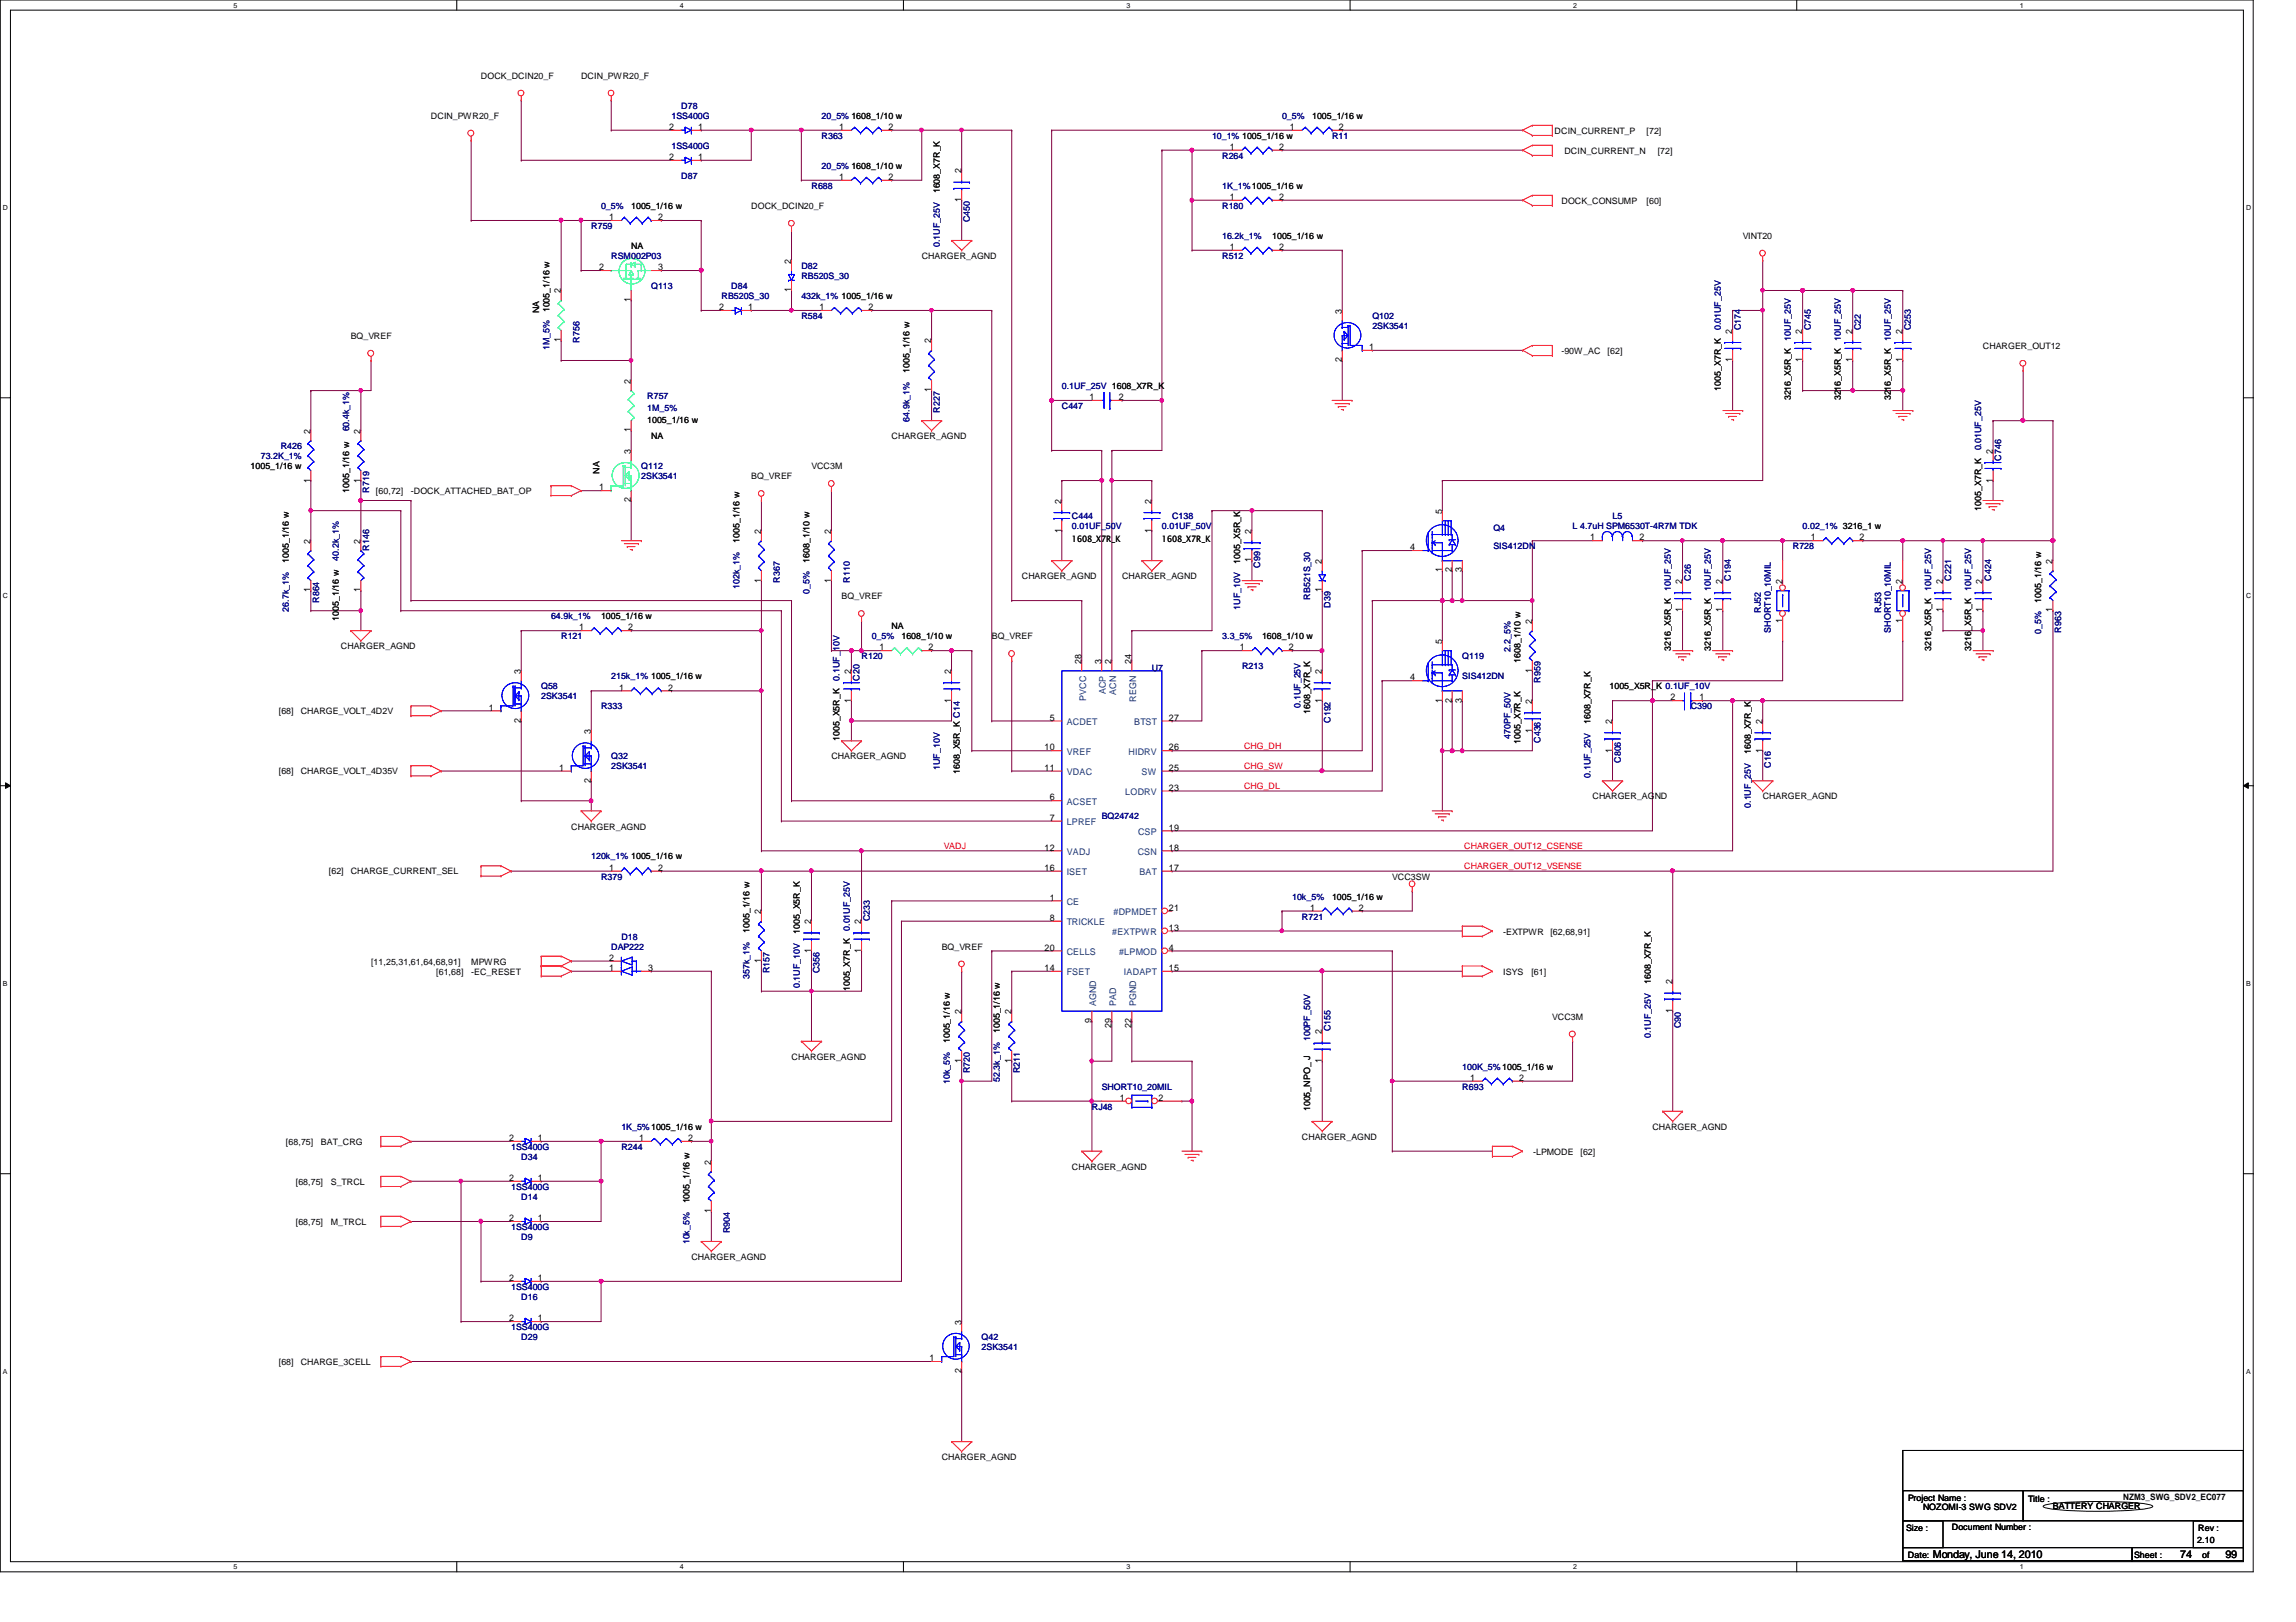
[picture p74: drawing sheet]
<svg xmlns="http://www.w3.org/2000/svg" width="297mm" height="210mm" viewBox="0 0 297 210" stroke-linecap="round" stroke-linejoin="round" font-family="sans-serif">
<defs><g id="words">
<g font-size="1.4">
<text x="250.1" y="201.6">Monday, June 14, 2010</text>
<text x="282.1" y="201.6">74</text>
<text x="287.9" y="201.6">99</text>
</g>
<g font-size="1.2">
<text x="86.6" y="16.8">2</text>
<text x="90.3" y="16.8">1</text>
<text x="108.6" y="16.8">1</text>
<text x="114.9" y="16.8">2</text>
<text x="166.9" y="16.8">1</text>
<text x="173.2" y="16.8">2</text>
<text x="86.6" y="20.7">2</text>
<text x="90.3" y="20.7">1</text>
<text x="108.6" y="23.3">1</text>
<text x="114.9" y="23.3">2</text>
<text x="124.4" y="22.4" transform="rotate(-90 124.4 22.4)">2</text>
<text x="159.1" y="19.4">1</text>
<text x="165.5" y="19.4">2</text>
<text x="78.8" y="28.5">1</text>
<text x="85.1" y="28.5">2</text>
<text x="124.4" y="26.2" transform="rotate(-90 124.4 26.2)">1</text>
<text x="159.1" y="25.9">1</text>
<text x="165.5" y="25.9">2</text>
<text x="77.5" y="35">2</text>
<text x="85.1" y="35">3</text>
<text x="102.4" y="34.1" transform="rotate(-90 102.4 34.1)">2</text>
<text x="159.1" y="32.3">1</text>
<text x="165.5" y="32.3">2</text>
<text x="72.6" y="38" transform="rotate(-90 72.6 38)">2</text>
<text x="81.6" y="39.1" transform="rotate(-90 81.6 39.1)">1</text>
<text x="93" y="40.1">2</text>
<text x="96.8" y="40.1">1</text>
<text x="102.4" y="37.8" transform="rotate(-90 102.4 37.8)">1</text>
<text x="106" y="40.1">1</text>
<text x="112.3" y="40.1">2</text>
<text x="173.6" y="40.6" transform="rotate(-90 173.6 40.6)">3</text>
<text x="72.6" y="44.3" transform="rotate(-90 72.6 44.3)">1</text>
<text x="120.5" y="44.4" transform="rotate(-90 120.5 44.4)">2</text>
<text x="173.6" y="46.9" transform="rotate(-90 173.6 46.9)">2</text>
<text x="177.1" y="45.3">1</text>
<text x="224.1" y="46.9" transform="rotate(-90 224.1 46.9)">1</text>
<text x="224.1" y="43.2" transform="rotate(-90 224.1 43.2)">2</text>
<text x="233.2" y="46.9" transform="rotate(-90 233.2 46.9)">1</text>
<text x="233.2" y="43.2" transform="rotate(-90 233.2 43.2)">2</text>
<text x="239.6" y="46.9" transform="rotate(-90 239.6 46.9)">1</text>
<text x="239.6" y="43.2" transform="rotate(-90 239.6 43.2)">2</text>
<text x="246.1" y="46.9" transform="rotate(-90 246.1 46.9)">1</text>
<text x="246.1" y="43.2" transform="rotate(-90 246.1 43.2)">2</text>
<text x="81.6" y="49.7" transform="rotate(-90 81.6 49.7)">2</text>
<text x="120.5" y="50.8" transform="rotate(-90 120.5 50.8)">1</text>
<text x="141" y="51.8">1</text>
<text x="144.7" y="51.8">2</text>
<text x="40.2" y="56.1" transform="rotate(-90 40.2 56.1)">2</text>
<text x="46.6" y="56.1" transform="rotate(-90 46.6 56.1)">2</text>
<text x="81.6" y="58.7" transform="rotate(-90 81.6 58.7)">3</text>
<text x="81.6" y="56" transform="rotate(-90 81.6 56)">1</text>
<text x="257.8" y="58.7" transform="rotate(-90 257.8 58.7)">2</text>
<text x="40.2" y="62.4" transform="rotate(-90 40.2 62.4)">1</text>
<text x="46.6" y="62.4" transform="rotate(-90 46.6 62.4)">1</text>
<text x="77.5" y="63.5">1</text>
<text x="81.6" y="65" transform="rotate(-90 81.6 65)">2</text>
<text x="137.3" y="65.2" transform="rotate(-90 137.3 65.2)">2</text>
<text x="149" y="65.2" transform="rotate(-90 149 65.2)">2</text>
<text x="257.8" y="62.4" transform="rotate(-90 257.8 62.4)">1</text>
<text x="40.2" y="70.4" transform="rotate(-90 40.2 70.4)">2</text>
<text x="46.6" y="70.4" transform="rotate(-90 46.6 70.4)">2</text>
<text x="98.5" y="69.1" transform="rotate(-90 98.5 69.1)">2</text>
<text x="107.5" y="69.1" transform="rotate(-90 107.5 69.1)">2</text>
<text x="137.3" y="68.9" transform="rotate(-90 137.3 68.9)">1</text>
<text x="149" y="68.9" transform="rotate(-90 149 68.9)">1</text>
<text x="161.9" y="69.1" transform="rotate(-90 161.9 69.1)">2</text>
<text x="182.5" y="71.2">4</text>
<text x="186.6" y="66.5" transform="rotate(-90 186.6 66.5)">5</text>
<text x="205.7" y="69.9">1</text>
<text x="212.1" y="69.9">2</text>
<text x="234.3" y="69.9">1</text>
<text x="240.6" y="69.9">2</text>
<text x="40.2" y="76.7" transform="rotate(-90 40.2 76.7)">1</text>
<text x="46.6" y="76.7" transform="rotate(-90 46.6 76.7)">1</text>
<text x="98.5" y="75.4" transform="rotate(-90 98.5 75.4)">1</text>
<text x="107.5" y="75.4" transform="rotate(-90 107.5 75.4)">1</text>
<text x="161.9" y="72.8" transform="rotate(-90 161.9 72.8)">1</text>
<text x="171" y="76.7" transform="rotate(-90 171 76.7)">1</text>
<text x="171" y="73" transform="rotate(-90 171 73)">2</text>
<text x="186.6" y="74.1" transform="rotate(-90 186.6 74.1)">1</text>
<text x="187.8" y="74.1" transform="rotate(-90 187.8 74.1)">2</text>
<text x="189.1" y="74.1" transform="rotate(-90 189.1 74.1)">3</text>
<text x="217.6" y="75.6" transform="rotate(-90 217.6 75.6)">2</text>
<text x="222.8" y="75.6" transform="rotate(-90 222.8 75.6)">2</text>
<text x="230.6" y="75.6" transform="rotate(-90 230.6 75.6)">2</text>
<text x="246.1" y="75.6" transform="rotate(-90 246.1 75.6)">2</text>
<text x="251.3" y="75.6" transform="rotate(-90 251.3 75.6)">2</text>
<text x="256.5" y="75.6" transform="rotate(-90 256.5 75.6)">2</text>
<text x="265.6" y="73" transform="rotate(-90 265.6 73)">2</text>
<text x="74.9" y="81.6">1</text>
<text x="81.3" y="81.6">2</text>
<text x="186.6" y="83.3" transform="rotate(-90 186.6 83.3)">5</text>
<text x="198.2" y="80.7" transform="rotate(-90 198.2 80.7)">2</text>
<text x="217.6" y="79.2" transform="rotate(-90 217.6 79.2)">1</text>
<text x="222.8" y="79.2" transform="rotate(-90 222.8 79.2)">1</text>
<text x="230.6" y="80.6" transform="rotate(-90 230.6 80.6)">1</text>
<text x="246.1" y="80.6" transform="rotate(-90 246.1 80.6)">1</text>
<text x="251.3" y="79.2" transform="rotate(-90 251.3 79.2)">1</text>
<text x="256.5" y="79.2" transform="rotate(-90 256.5 79.2)">1</text>
<text x="265.6" y="79.2" transform="rotate(-90 265.6 79.2)">1</text>
<text x="67.4" y="87.2" transform="rotate(-90 67.4 87.2)">3</text>
<text x="80.1" y="89.4">1</text>
<text x="86.4" y="89.4">2</text>
<text x="110.1" y="87.2" transform="rotate(-90 110.1 87.2)">2</text>
<text x="113.8" y="84.2">1</text>
<text x="120.1" y="84.2">2</text>
<text x="123.1" y="87.2" transform="rotate(-90 123.1 87.2)">2</text>
<text x="139.9" y="85.9" transform="rotate(-90 139.9 85.9)">28</text>
<text x="142.5" y="85.9" transform="rotate(-90 142.5 85.9)">3</text>
<text x="143.8" y="85.9" transform="rotate(-90 143.8 85.9)">2</text>
<text x="146.4" y="85.9" transform="rotate(-90 146.4 85.9)">24</text>
<text x="160.4" y="84.2">1</text>
<text x="166.7" y="84.2">2</text>
<text x="171" y="87.2" transform="rotate(-90 171 87.2)">2</text>
<text x="182.5" y="88.1">4</text>
<text x="198.2" y="87" transform="rotate(-90 198.2 87)">1</text>
<text x="63.2" y="91.9">1</text>
<text x="67.4" y="93.5" transform="rotate(-90 67.4 93.5)">2</text>
<text x="76.5" y="95" transform="rotate(-90 76.5 95)">3</text>
<text x="110.1" y="90.9" transform="rotate(-90 110.1 90.9)">1</text>
<text x="123.1" y="90.9" transform="rotate(-90 123.1 90.9)">1</text>
<text x="135.8" y="93.3">5</text>
<text x="151.2" y="93.3">27</text>
<text x="171" y="90.9" transform="rotate(-90 171 90.9)">1</text>
<text x="186.6" y="90.9" transform="rotate(-90 186.6 90.9)">1</text>
<text x="187.8" y="90.9" transform="rotate(-90 187.8 90.9)">2</text>
<text x="189.1" y="90.9" transform="rotate(-90 189.1 90.9)">3</text>
<text x="198.2" y="94.8" transform="rotate(-90 198.2 94.8)">1</text>
<text x="198.2" y="91.1" transform="rotate(-90 198.2 91.1)">2</text>
<text x="208.6" y="93.7" transform="rotate(-90 208.6 93.7)">2</text>
<text x="216.1" y="90.6">2</text>
<text x="219.9" y="90.6">1</text>
<text x="228" y="93.7" transform="rotate(-90 228 93.7)">2</text>
<text x="72.3" y="99.7">1</text>
<text x="76.5" y="101.3" transform="rotate(-90 76.5 101.3)">2</text>
<text x="135.1" y="97.1">10</text>
<text x="135.1" y="99.7">11</text>
<text x="151.2" y="99.7">25</text>
<text x="151.2" y="97.1">26</text>
<text x="208.6" y="97.4" transform="rotate(-90 208.6 97.4)">1</text>
<text x="228" y="97.4" transform="rotate(-90 228 97.4)">1</text>
<text x="135.8" y="103.6">6</text>
<text x="135.8" y="106.2">7</text>
<text x="151.2" y="102.3">23</text>
<text x="151.2" y="107.5">19</text>
<text x="78.8" y="112.7">1</text>
<text x="85.1" y="112.7">2</text>
<text x="135.1" y="110.1">12</text>
<text x="135.1" y="112.7">16</text>
<text x="151.2" y="110.1">18</text>
<text x="151.2" y="112.7">17</text>
<text x="98.5" y="118.3" transform="rotate(-90 98.5 118.3)">2</text>
<text x="104.9" y="119.6" transform="rotate(-90 104.9 119.6)">2</text>
<text x="111.4" y="119.6" transform="rotate(-90 111.4 119.6)">2</text>
<text x="135.8" y="116.5">1</text>
<text x="135.8" y="119.2">8</text>
<text x="151.2" y="117.9">21</text>
<text x="169.5" y="117.9">1</text>
<text x="175.8" y="117.9">2</text>
<text x="78.8" y="125.6">1</text>
<text x="78.8" y="124.3">2</text>
<text x="83.9" y="125.6">3</text>
<text x="98.5" y="124.6" transform="rotate(-90 98.5 124.6)">1</text>
<text x="104.9" y="123.3" transform="rotate(-90 104.9 123.3)">1</text>
<text x="111.4" y="123.3" transform="rotate(-90 111.4 123.3)">1</text>
<text x="135.1" y="123">20</text>
<text x="135.1" y="125.6">14</text>
<text x="151.2" y="120.4">13</text>
<text x="151.2" y="123">4</text>
<text x="151.2" y="125.6">15</text>
<text x="124.4" y="131.3" transform="rotate(-90 124.4 131.3)">2</text>
<text x="130.8" y="131.3" transform="rotate(-90 130.8 131.3)">2</text>
<text x="216.4" y="131.1" transform="rotate(-90 216.4 131.1)">1</text>
<text x="216.4" y="127.4" transform="rotate(-90 216.4 127.4)">2</text>
<text x="124.4" y="137.5" transform="rotate(-90 124.4 137.5)">1</text>
<text x="130.8" y="137.5" transform="rotate(-90 130.8 137.5)">1</text>
<text x="141.2" y="132.4" transform="rotate(-90 141.2 132.4)">9</text>
<text x="143.8" y="133" transform="rotate(-90 143.8 133)">29</text>
<text x="146.4" y="133" transform="rotate(-90 146.4 133)">22</text>
<text x="171" y="137.5" transform="rotate(-90 171 137.5)">1</text>
<text x="171" y="133.9" transform="rotate(-90 171 133.9)">2</text>
<text x="144.9" y="142.5">1</text>
<text x="149.9" y="142.5">2</text>
<text x="190.2" y="139.9">1</text>
<text x="196.6" y="139.9">2</text>
<text x="65.9" y="147.7">2</text>
<text x="69.6" y="147.7">1</text>
<text x="82.7" y="147.7">1</text>
<text x="89" y="147.7">2</text>
<text x="65.9" y="152.8">2</text>
<text x="69.6" y="152.8">1</text>
<text x="92" y="150.7" transform="rotate(-90 92 150.7)">2</text>
<text x="65.9" y="158">2</text>
<text x="69.6" y="158">1</text>
<text x="92" y="157" transform="rotate(-90 92 157)">1</text>
<text x="65.9" y="165.8">2</text>
<text x="69.6" y="165.8">1</text>
<text x="65.9" y="171">2</text>
<text x="69.6" y="171">1</text>
<text x="124.4" y="171.4" transform="rotate(-90 124.4 171.4)">3</text>
<text x="120.3" y="176.1">1</text>
<text x="124.4" y="177.7" transform="rotate(-90 124.4 177.7)">2</text>
</g>
<g font-size="1.2" fill="#004080">
<text x="143.1" y="89.8" transform="rotate(-90 143.1 89.8)">ACP</text>
<text x="144.4" y="89.9" transform="rotate(-90 144.4 89.9)">ACN</text>
<text x="138" y="93.9">ACDET</text>
<text x="140.5" y="90.7" transform="rotate(-90 140.5 90.7)">PVCC</text>
<text x="146.7" y="93.9">BTST</text>
<text x="147" y="90.8" transform="rotate(-90 147 90.8)">REGN</text>
<text x="138" y="97.7">VREF</text>
<text x="138" y="100.3">VDAC</text>
<text x="146" y="97.7">HIDRV</text>
<text x="147.7" y="100.3">SW</text>
<text x="138" y="104.2">ACSET</text>
<text x="138" y="106.8">LPREF</text>
<text x="145.6" y="102.9">LODRV</text>
<text x="138" y="110.7">VADJ</text>
<text x="138" y="113.3">ISET</text>
<text x="147.2" y="110.7">CSN</text>
<text x="147.2" y="108.1">CSP</text>
<text x="147.4" y="113.3">BAT</text>
<text x="138" y="117.1">CE</text>
<text x="138" y="119.8">TRICKLE</text>
<text x="144.1" y="118.4">#DPMDET</text>
<text x="138" y="123.6">CELLS</text>
<text x="143.9" y="121">#EXTPWR</text>
<text x="144.8" y="123.6">#LPMOD</text>
<text x="138" y="126.2">FSET</text>
<text x="141.8" y="130.2" transform="rotate(-90 141.8 130.2)">AGND</text>
<text x="144.4" y="130.2" transform="rotate(-90 144.4 130.2)">PAD</text>
<text x="145.4" y="126.2">IADAPT</text>
<text x="147" y="130.2" transform="rotate(-90 147 130.2)">PGND</text>
</g>
<g font-size="1.1">
<text x="62.2" y="10.2">DOCK_DCIN20_F</text>
<text x="75.2" y="10.2">DCIN_PWR20_F</text>
<text x="55.7" y="15.4">DCIN_PWR20_F</text>
<text x="169.8" y="15.4">1005_1/16 w</text>
<text x="201.1" y="17.3">DCIN_CURRENT_P</text>
<text x="213" y="17.3">[72]</text>
<text x="202.4" y="19.9">DCIN_CURRENT_N</text>
<text x="214.5" y="19.9">[72]</text>
<text x="81.7" y="27">1005_1/16 w</text>
<text x="97.2" y="27">DOCK_DCIN20_F</text>
<text x="121.6" y="25" transform="rotate(-90 121.6 25)">1608_X7R_K</text>
<text x="202" y="26.4">DOCK_CONSUMP</text>
<text x="213" y="26.4">[60]</text>
<text x="81.7" y="32.2">NA</text>
<text x="119.2" y="33.5">CHARGER_AGND</text>
<text x="164.6" y="30.9">1005_1/16 w</text>
<text x="225.5" y="30.9">VINT20</text>
<text x="69.8" y="40.6" transform="rotate(-90 69.8 40.6)">NA</text>
<text x="71.1" y="40.4" transform="rotate(-90 71.1 40.4)">1005_1/16 w</text>
<text x="45.4" y="43.9">BQ_VREF</text>
<text x="202" y="45.8">-90W_AC</text>
<text x="208" y="45.8">[62]</text>
<text x="256.5" y="45.2">CHARGER_OUT12</text>
<text x="117.7" y="48.2" transform="rotate(-90 117.7 48.2)">1005_1/16 w</text>
<text x="222.6" y="50.5" transform="rotate(-90 222.6 50.5)">1005_X7R_K</text>
<text x="231.7" y="51.8" transform="rotate(-90 231.7 51.8)">3216_X5R_K</text>
<text x="238.2" y="51.8" transform="rotate(-90 238.2 51.8)">3216_X5R_K</text>
<text x="244.6" y="51.8" transform="rotate(-90 244.6 51.8)">3216_X5R_K</text>
<text x="83.7" y="54.7">1005_1/16 w</text>
<text x="84.2" y="56.8">NA</text>
<text x="115.4" y="56.8">CHARGER_AGND</text>
<text x="32.4" y="60.7">1005_1/16 w</text>
<text x="45.2" y="63.8" transform="rotate(-90 45.2 63.8)">1005_1/16 w</text>
<text x="48.6" y="64">[60,72]</text>
<text x="53.2" y="64">-DOCK_ATTACHED_BAT_OP</text>
<text x="77.6" y="61.3" transform="rotate(-90 77.6 61.3)">NA</text>
<text x="97.2" y="62">BQ_VREF</text>
<text x="105" y="60.7">VCC3M</text>
<text x="95.7" y="70.2" transform="rotate(-90 95.7 70.2)">1005_1/16 w</text>
<text x="138.7" y="70.1">1608_X7R_K</text>
<text x="150.3" y="70.1">1608_X7R_K</text>
<text x="256.3" y="66.1" transform="rotate(-90 256.3 66.1)">1005_X7R_K</text>
<text x="37.4" y="72.8" transform="rotate(-90 37.4 72.8)">1005_1/16 w</text>
<text x="104.7" y="72.8" transform="rotate(-90 104.7 72.8)">1608_1/10 w</text>
<text x="108.9" y="77.6">BQ_VREF</text>
<text x="132.2" y="75">CHARGER_AGND</text>
<text x="145.2" y="75">CHARGER_AGND</text>
<text x="160.4" y="72.9" transform="rotate(-90 160.4 72.9)">1005_X5R_K</text>
<text x="43.9" y="80.3" transform="rotate(-90 43.9 80.3)">1005_1/16 w</text>
<text x="77.8" y="80.1">1005_1/16 w</text>
<text x="115.4" y="81.4">NA</text>
<text x="116.6" y="82.7">1608_1/10 w</text>
<text x="128.3" y="82.7">BQ_VREF</text>
<text x="163.3" y="82.7">1608_1/10 w</text>
<text x="264.1" y="78" transform="rotate(-90 264.1 78)">1005_1/16 w</text>
<text x="44.1" y="84">CHARGER_AGND</text>
<text x="196.7" y="85.8" transform="rotate(-90 196.7 85.8)">1608_1/10 w</text>
<text x="208.2" y="89.2">1005_X5R_K 0.1UF_10V</text>
<text x="216.2" y="84.2" transform="rotate(-90 216.2 84.2)">3216_X5R_K</text>
<text x="221.3" y="84.2" transform="rotate(-90 221.3 84.2)">3216_X5R_K</text>
<text x="249.8" y="84.2" transform="rotate(-90 249.8 84.2)">3216_X5R_K</text>
<text x="255" y="84.2" transform="rotate(-90 255 84.2)">3216_X5R_K</text>
<text x="36.1" y="92.5">[68]</text>
<text x="38.9" y="92.5">CHARGE_VOLT_4D2V</text>
<text x="108.6" y="95.9" transform="rotate(-90 108.6 95.9)">1005_X5R_K</text>
<text x="169.5" y="92.4" transform="rotate(-90 169.5 92.4)">1608_X7R_K</text>
<text x="205.8" y="93.7" transform="rotate(-90 205.8 93.7)">1608_X7R_K</text>
<text x="36.1" y="100.2">[68]</text>
<text x="38.9" y="100.2">CHARGE_VOLT_4D35V</text>
<text x="107.6" y="98.3">CHARGER_AGND</text>
<text x="124.2" y="100.2" transform="rotate(-90 124.2 100.2)">1608_X5R_K C14</text>
<text x="196.7" y="96.3" transform="rotate(-90 196.7 96.3)">1005_X7R_K</text>
<text x="226.5" y="97.6" transform="rotate(-90 226.5 97.6)">1608_X7R_K</text>
<text x="73.9" y="107.4">CHARGER_AGND</text>
<text x="206" y="103.5">CHARGER_AGND</text>
<text x="228" y="103.5">CHARGER_AGND</text>
<text x="42.5" y="113.2">[62]</text>
<text x="45.4" y="113.2">CHARGE_CURRENT_SEL</text>
<text x="180.1" y="113.8">VCC3SW</text>
<text x="172.3" y="116.4">1005_1/16 w</text>
<text x="48" y="124.8">[11,25,31,61,64,68,91]</text>
<text x="61" y="124.8">MPWRG</text>
<text x="97" y="120.7" transform="rotate(-90 97 120.7)">1005_1/16 w</text>
<text x="103.5" y="120.9" transform="rotate(-90 103.5 120.9)">1005_X5R_K</text>
<text x="121.8" y="122.9">BQ_VREF</text>
<text x="194.5" y="120.9">-EXTPWR</text>
<text x="200.6" y="120.9">[62,68,91]</text>
<text x="56.4" y="126.1">[61,68]</text>
<text x="61" y="126.1">-EC_RESET</text>
<text x="109.9" y="128.3" transform="rotate(-90 109.9 128.3)">1005_X7R_K</text>
<text x="194.5" y="126.1">ISYS</text>
<text x="198.1" y="126.1">[61]</text>
<text x="200.8" y="132">VCC3M</text>
<text x="213.6" y="127.3" transform="rotate(-90 213.6 127.3)">1608_X7R_K</text>
<text x="102.4" y="137.1">CHARGER_AGND</text>
<text x="122.9" y="135" transform="rotate(-90 122.9 135)">1005_1/16 w</text>
<text x="129.4" y="133.7" transform="rotate(-90 129.4 133.7)">1005_1/16 w</text>
<text x="169.5" y="143.8" transform="rotate(-90 169.5 143.8)">1005_NPO_ J</text>
<text x="37" y="148.2">[68,75]</text>
<text x="41.5" y="148.2">BAT_CRG</text>
<text x="168.4" y="147.5">CHARGER_AGND</text>
<text x="198.4" y="149.4">-LPMODE</text>
<text x="204.5" y="149.4">[62]</text>
<text x="213.8" y="146.2">CHARGER_AGND</text>
<text x="38.3" y="153.3">[68,75]</text>
<text x="42.8" y="153.3">S_TRCL</text>
<text x="89.2" y="155.7" transform="rotate(-90 89.2 155.7)">1005_1/16 w</text>
<text x="138.7" y="151.4">CHARGER_AGND</text>
<text x="38.3" y="158.5">[68,75]</text>
<text x="42.8" y="158.5">M_TRCL</text>
<text x="89.4" y="163">CHARGER_AGND</text>
<text x="36.1" y="176.7">[68]</text>
<text x="38.9" y="176.7">CHARGE_3CELL</text>
<text x="121.8" y="188.9">CHARGER_AGND</text>
<text x="246.8" y="194.3">Project Name :</text>
<text x="248.8" y="195.4">NOZOMI-3 SWG SDV2</text>
<text x="262.4" y="194.4">Title :</text>
<text x="265.6" y="195.3">BATTERY CHARGER</text>
<text x="274.7" y="194.1">NZM3_SWG_SDV2_EC077</text>
<text x="246.6" y="198.2">Size :</text>
<text x="246.8" y="201.6">Date:</text>
<text x="252.5" y="198">Document Number :</text>
<text x="276.1" y="201.6">Sheet :</text>
<text x="284.3" y="199.7">2.10</text>
<text x="284.4" y="198.2">Rev :</text>
<text x="284.9" y="201.6">of</text>
</g>
<g font-size="1.1" fill="#000080">
<text x="86.9" y="15.4">1SS400G</text>
<text x="88.1" y="14.1">D78</text>
<text x="106.3" y="17.9">R363</text>
<text x="106.3" y="15.4">20_5% 1608_1/10 w</text>
<text x="156.8" y="17.9">10_1% 1005_1/16 w</text>
<text x="165.9" y="15.4">0_5%</text>
<text x="172.3" y="17.9">R11</text>
<text x="86.9" y="19.3">1SS400G</text>
<text x="88.1" y="23.2">D87</text>
<text x="106.3" y="21.8">20_5% 1608_1/10 w</text>
<text x="158.1" y="20.5">R264</text>
<text x="76.5" y="29.6">R759</text>
<text x="77.8" y="27">0_5%</text>
<text x="105" y="24.4">R688</text>
<text x="125.5" y="28.8" transform="rotate(-90 125.5 28.8)">C450</text>
<text x="158.1" y="27">R180</text>
<text x="158.1" y="24.4">1K_1%1005_1/16 w</text>
<text x="79.1" y="33.5">RSM002P03</text>
<text x="103.7" y="34.8">D82</text>
<text x="121.6" y="32" transform="rotate(-90 121.6 32)">0.1UF_25V</text>
<text x="158.1" y="33.5">R512</text>
<text x="158.1" y="30.9">16.2k_1%</text>
<text x="84.2" y="37.4">Q113</text>
<text x="93.3" y="38.7">RB520S_30</text>
<text x="94.6" y="37.4">D84</text>
<text x="103.7" y="36.1">RB520S_30</text>
<text x="103.7" y="41.3">R584</text>
<text x="103.7" y="38.7">432k_1% 1005_1/16 w</text>
<text x="177.5" y="41.3">Q102</text>
<text x="71.1" y="45.3" transform="rotate(-90 71.1 45.3)">1M_5%</text>
<text x="75" y="44.3" transform="rotate(-90 75 44.3)">R756</text>
<text x="177.5" y="42.6">2SK3541</text>
<text x="222.6" y="42.8" transform="rotate(-90 222.6 42.8)">0.01UF_25V</text>
<text x="225.2" y="42.8" transform="rotate(-90 225.2 42.8)">C174</text>
<text x="231.7" y="44.1" transform="rotate(-90 231.7 44.1)">10UF_25V</text>
<text x="234.3" y="42.8" transform="rotate(-90 234.3 42.8)">C745</text>
<text x="238.2" y="44.1" transform="rotate(-90 238.2 44.1)">10UF_25V</text>
<text x="240.7" y="42.8" transform="rotate(-90 240.7 42.8)">C22</text>
<text x="244.6" y="44.1" transform="rotate(-90 244.6 44.1)">10UF_25V</text>
<text x="247.2" y="42.8" transform="rotate(-90 247.2 42.8)">C253</text>
<text x="83.7" y="51.6">R757</text>
<text x="83.7" y="53.2">1M_5%</text>
<text x="121.6" y="53.4" transform="rotate(-90 121.6 53.4)">R227</text>
<text x="137.4" y="52.9">C447</text>
<text x="137.4" y="50.3">0.1UF_25V 1608_X7R_K</text>
<text x="33.7" y="59.4">73.2K_1%</text>
<text x="36.3" y="58.1">R426</text>
<text x="45.2" y="55.8" transform="rotate(-90 45.2 55.8)">60.4k_1%</text>
<text x="117.7" y="54.6" transform="rotate(-90 117.7 54.6)">64.9k_1%</text>
<text x="256.3" y="58.3" transform="rotate(-90 256.3 58.3)">0.01UF_25V</text>
<text x="258.9" y="59.6" transform="rotate(-90 258.9 59.6)">C746</text>
<text x="47.7" y="63.8" transform="rotate(-90 47.7 63.8)">R719</text>
<text x="83" y="60.7">Q112</text>
<text x="83" y="62">2SK3541</text>
<text x="47.7" y="71.2" transform="rotate(-90 47.7 71.2)">R146</text>
<text x="138.7" y="67.2">C444</text>
<text x="138.7" y="68.5">0.01UF_50V</text>
<text x="150.3" y="68.5">0.01UF_50V</text>
<text x="151.6" y="67.2">C138</text>
<text x="193.2" y="68.7">Q4</text>
<text x="193.2" y="71.1">SIS412DN</text>
<text x="203.5" y="68.5">L 4.7uH SPM6530T-4R7M TDK</text>
<text x="208.6" y="67.2">L5</text>
<text x="231.9" y="71.1">R728</text>
<text x="233.2" y="68.5">0.02_1% 3216_1 w</text>
<text x="43.9" y="72.6" transform="rotate(-90 43.9 72.6)">40.2k_1%</text>
<text x="95.7" y="76.2" transform="rotate(-90 95.7 76.2)">102k_1%</text>
<text x="100.9" y="75.4" transform="rotate(-90 100.9 75.4)">R367</text>
<text x="104.7" y="76.8" transform="rotate(-90 104.7 76.8)">0_5%</text>
<text x="109.9" y="75.4" transform="rotate(-90 109.9 75.4)">R110</text>
<text x="163" y="73.4" transform="rotate(-90 163 73.4)">C99</text>
<text x="169.5" y="77.6" transform="rotate(-90 169.5 77.6)">RB521S_30</text>
<text x="216.2" y="76.5" transform="rotate(-90 216.2 76.5)">10UF_25V</text>
<text x="218.7" y="75.1" transform="rotate(-90 218.7 75.1)">C26</text>
<text x="221.3" y="76.5" transform="rotate(-90 221.3 76.5)">10UF_25V</text>
<text x="223.9" y="75.1" transform="rotate(-90 223.9 75.1)">C194</text>
<text x="249.8" y="76.5" transform="rotate(-90 249.8 76.5)">10UF_25V</text>
<text x="252.4" y="75.1" transform="rotate(-90 252.4 75.1)">C221</text>
<text x="255" y="76.5" transform="rotate(-90 255 76.5)">10UF_25V</text>
<text x="257.6" y="75.1" transform="rotate(-90 257.6 75.1)">C424</text>
<text x="37.4" y="79.2" transform="rotate(-90 37.4 79.2)">26.7k_1%</text>
<text x="41.3" y="78" transform="rotate(-90 41.3 78)">R864</text>
<text x="71.3" y="80.1">64.9k_1%</text>
<text x="72.6" y="82.7">R121</text>
<text x="112.8" y="82.7">0_5%</text>
<text x="158.1" y="82.7">3.3_5%</text>
<text x="160.4" y="78.9" transform="rotate(-90 160.4 78.9)">1UF_10V</text>
<text x="172.1" y="78.7" transform="rotate(-90 172.1 78.7)">D39</text>
<text x="227.8" y="79.3" transform="rotate(-90 227.8 79.3)">RJ52</text>
<text x="229.1" y="81.9" transform="rotate(-90 229.1 81.9)">SHORT10_10MIL</text>
<text x="243.4" y="79.3" transform="rotate(-90 243.4 79.3)">RJ53</text>
<text x="244.6" y="81.9" transform="rotate(-90 244.6 81.9)">SHORT10_10MIL</text>
<text x="264.1" y="82" transform="rotate(-90 264.1 82)">0_5%</text>
<text x="266.7" y="81.9" transform="rotate(-90 266.7 81.9)">R963</text>
<text x="70" y="89.2">Q58</text>
<text x="79.1" y="87.9">215k_1% 1005_1/16 w</text>
<text x="108.6" y="88.1" transform="rotate(-90 108.6 88.1)">0.1UF_10V</text>
<text x="111.2" y="88.1" transform="rotate(-90 111.2 88.1)">C20</text>
<text x="111.5" y="85.3">R120</text>
<text x="149" y="86.9">U7</text>
<text x="160.7" y="86.6">R213</text>
<text x="189.2" y="85.3">Q119</text>
<text x="189.2" y="87.9">SIS412DN</text>
<text x="195.4" y="84.3" transform="rotate(-90 195.4 84.3)">2.2_5%</text>
<text x="199.3" y="88.3" transform="rotate(-90 199.3 88.3)">R959</text>
<text x="70" y="90.5">2SK3541</text>
<text x="77.8" y="91.8">R333</text>
<text x="168.2" y="91.6" transform="rotate(-90 168.2 91.6)">0.1UF_25V</text>
<text x="172.1" y="93.6" transform="rotate(-90 172.1 93.6)">C192</text>
<text x="195.4" y="95.6" transform="rotate(-90 195.4 95.6)">470PF_50V</text>
<text x="218.7" y="91.8">C390</text>
<text x="79.1" y="98.3">Q32</text>
<text x="79.1" y="99.6">2SK3541</text>
<text x="121.6" y="99.7" transform="rotate(-90 121.6 99.7)">1UF_10V</text>
<text x="199.3" y="96.1" transform="rotate(-90 199.3 96.1)">C436</text>
<text x="205.8" y="100.7" transform="rotate(-90 205.8 100.7)">0.1UF_25V</text>
<text x="209.7" y="98.7" transform="rotate(-90 209.7 98.7)">C806</text>
<text x="229.1" y="99.4" transform="rotate(-90 229.1 99.4)">C16</text>
<text x="142.5" y="106">BQ24742</text>
<text x="226.5" y="104.6" transform="rotate(-90 226.5 104.6)">0.1UF_25V</text>
<text x="76.5" y="111.2">120k_1% 1005_1/16 w</text>
<text x="77.8" y="113.8">R379</text>
<text x="112.5" y="119.2" transform="rotate(-90 112.5 119.2)">C233</text>
<text x="167.2" y="116.4">10k_5%</text>
<text x="168.4" y="119">R721</text>
<text x="79.1" y="122.9">DAP222</text>
<text x="80.4" y="121.6">D18</text>
<text x="99.6" y="125.9" transform="rotate(-90 99.6 125.9)">R157</text>
<text x="106" y="125.9" transform="rotate(-90 106 125.9)">C356</text>
<text x="109.9" y="120.5" transform="rotate(-90 109.9 120.5)">0.01UF_25V</text>
<text x="97" y="126.7" transform="rotate(-90 97 126.7)">357k_1%</text>
<text x="103.5" y="127.9" transform="rotate(-90 103.5 127.9)">0.1UF_10V</text>
<text x="169.5" y="134.7" transform="rotate(-90 169.5 134.7)">100PF_50V</text>
<text x="172.1" y="133.4" transform="rotate(-90 172.1 133.4)">C155</text>
<text x="213.6" y="134.4" transform="rotate(-90 213.6 134.4)">0.1UF_25V</text>
<text x="217.5" y="133.1" transform="rotate(-90 217.5 133.1)">C90</text>
<text x="122.9" y="140.3" transform="rotate(-90 122.9 140.3)">10k_5%</text>
<text x="125.5" y="138.9" transform="rotate(-90 125.5 138.9)">R720</text>
<text x="129.4" y="140" transform="rotate(-90 129.4 140)">52.3k_1%</text>
<text x="131.9" y="138.9" transform="rotate(-90 131.9 138.9)">R211</text>
<text x="141.3" y="143.6">RJ48</text>
<text x="142.5" y="141">SHORT10_20MIL</text>
<text x="189.2" y="141">R693</text>
<text x="189.2" y="138.4">100K_5% 1005_1/16 w</text>
<text x="66.1" y="148.8">1SS400G</text>
<text x="80.4" y="148.8">R244</text>
<text x="80.4" y="146.2">1K_5%1005_1/16 w</text>
<text x="66.1" y="154">1SS400G</text>
<text x="67.4" y="155.3">D14</text>
<text x="67.4" y="150.1">D34</text>
<text x="66.1" y="159.2">1SS400G</text>
<text x="67.4" y="160.4">D9</text>
<text x="89.2" y="161" transform="rotate(-90 89.2 161)">10k_5%</text>
<text x="94.4" y="159.6" transform="rotate(-90 94.4 159.6)">R904</text>
<text x="66.1" y="166.9">1SS400G</text>
<text x="66.1" y="172.1">1SS400G</text>
<text x="67.4" y="168.2">D16</text>
<text x="67.4" y="173.4">D29</text>
<text x="127" y="173.4">Q42</text>
<text x="127" y="174.7">2SK3541</text>
</g>
<g font-size="1.1" fill="#f00">
<text x="160.9" y="96.9">CHG_DH</text>
<text x="160.9" y="99.5">CHG_SW</text>
<text x="160.9" y="102.1">CHG_DL</text>
<text x="122.1" y="109.9">VADJ</text>
<text x="189.4" y="109.9">CHARGER_OUT12_CSENSE</text>
<text x="189.4" y="112.5">CHARGER_OUT12_VSENSE</text>
</g>
<g font-size=".9">
<text x="30.2" y="1">5</text>
<text x="88" y="1">4</text>
<text x="145.8" y="1">3</text>
<text x="203.5" y="1">2</text>
<text x="261.3" y="1">1</text>
<text x=".4" y="27.2">D</text>
<text x="290.6" y="27.2">D</text>
<text x=".4" y="77.3">C</text>
<text x="290.6" y="77.3">C</text>
<text x=".4" y="127.6">B</text>
<text x="290.6" y="127.6">B</text>
<text x=".4" y="177.8">A</text>
<text x="290.6" y="177.8">A</text>
<text x="30.2" y="203.1">5</text>
<text x="88" y="203.1">4</text>
<text x="145.8" y="203.1">3</text>
<text x="203.5" y="203.1">2</text>
<text x="261.3" y="203.1">1</text>
</g>
</g></defs>
<path d="M0 0h291.5v203.4h-291.5zM1.4 1.3h288.8v200.8h-288.8z" fill="none" stroke="#000" stroke-width=".13"/>
<g fill="#fff">
<path d="M30.2 .2h.5v1h-.5z"/>
<path d="M30.2 202.3h.5v1h-.5z"/>
</g>
<path d="M59.1 0v1.3M59.1 202.1v1.3" fill="none" stroke="#000" stroke-width=".13"/>
<g fill="#fff">
<path d="M88 .2h.5v1h-.5z"/>
<path d="M88 202.3h.5v1h-.5z"/>
</g>
<path d="M116.9 0v1.3M116.9 202.1v1.3" fill="none" stroke="#000" stroke-width=".13"/>
<g fill="#fff">
<path d="M145.8 .2h.5v1h-.5z"/>
<path d="M145.8 202.3h.5v1h-.5z"/>
</g>
<path d="M174.7 0v1.3M174.7 202.1v1.3" fill="none" stroke="#000" stroke-width=".13"/>
<g fill="#fff">
<path d="M203.5 .2h.5v1h-.5z"/>
<path d="M203.5 202.3h.5v1h-.5z"/>
</g>
<path d="M232.4 0v1.3M232.4 202.1v1.3" fill="none" stroke="#000" stroke-width=".13"/>
<g fill="#fff">
<path d="M261.3 .2h.5v1h-.5z"/>
<path d="M261.3 202.3h.5v1h-.5z"/>
<path d="M.4 26.4h.6v1h-.6z"/>
<path d="M290.6 26.4h.6v1h-.6z"/>
<path d="M.4 76.5h.6v1.1h-.6z"/>
<path d="M290.6 76.5h.6v1.1h-.6z"/>
</g>
<path d="M0 51.5h1.4M290.2 51.5h1.3" fill="none" stroke="#000" stroke-width=".13"/>
<g fill="#fff">
<path d="M.4 126.7h.6v1.1h-.6z"/>
<path d="M290.6 126.7h.6v1.1h-.6z"/>
</g>
<path d="M0 101.7h1.4M.7 101.3l.7 .4-.7 .3zM290.2 101.7l.7-.4v.7zM290.2 101.7h1.3" fill="none" stroke="#000" stroke-width=".13"/>
<path d="M.7 101.3l.7 .4-.7 .3zM290.2 101.7l.7-.4v.7z" fill="#000"/>
<g fill="#fff">
<path d="M.4 177h.5v1h-.5z"/>
<path d="M290.6 177h.5v1h-.5z"/>
</g>
<path d="M0 151.9h1.4M290.2 151.9h1.3" fill="none" stroke="#000" stroke-width=".13"/>
<path d="M186.6 73.9h.1M186.6 73.9v3.8M187.9 77.7h.1M189.2 73.9h.1M189.2 73.9v3.8h-1.3" fill="none" stroke="#800040" stroke-width=".13"/>
<path d="M189 77.5h.1l.3 .1-.1 .3-.2 .1-.1-.1z" fill-rule="evenodd" fill="#f0f"/>
<path d="M189 77.5h.1l.3 .1-.1 .3-.2 .1-.1-.1z" fill="none" stroke="#f0f" stroke-width=".13"/>
<path d="M187.9 73.9h.1M187.9 73.9v3.8" fill="none" stroke="#800040" stroke-width=".13"/>
<circle cx="187.9" cy="77.7" r=".26" fill="#f0f"/>
<circle cx="187.9" cy="77.7" r=".26" fill="none" stroke="#f0f" stroke-width=".13"/>
<path d="M186.6 77.7h.1M186.6 77.7v5.2" fill="none" stroke="#800040" stroke-width=".13"/>
<path d="M186.4 77.5h.2l.2 .1-.1 .3-.1 .1-.2-.1z" fill-rule="evenodd" fill="#f0f"/>
<path d="M186.4 77.5h.2l.2 .1-.1 .3-.1 .1-.2-.1z" fill="none" stroke="#f0f" stroke-width=".13"/>
<path d="M171.1 99.8h.1M171.1 99.8h6.4M178.8 88.1h.1M178.8 88.1v14.3h-27.2M178.8 88.1h3.9M151.6 102.4h.1" fill="none" stroke="#800040" stroke-width=".13"/>
<circle cx="171" cy="99.7" r=".26" fill="#f0f"/>
<circle cx="171" cy="99.7" r=".26" fill="none" stroke="#f0f" stroke-width=".13"/>
<path d="M176.2 71.2h.1M176.2 71.2v26h-24.6M176.2 71.2h6.5M177.5 77.7h.1M177.5 77.7v22.1M177.5 77.7h9.1M151.6 97.2h.1M186.6 97.2h.1M186.6 97.2v7.7" fill="none" stroke="#800040" stroke-width=".13"/>
<path d="M186.4 97l.2-.1 .2 .1-.1 .3-.1 .1-.2-.1z" fill-rule="evenodd" fill="#f0f"/>
<path d="M186.4 97l.2-.1 .2 .1-.1 .3-.1 .1-.2-.1z" fill="none" stroke="#f0f" stroke-width=".13"/>
<path d="M186.6 90.7h.1M186.6 90.7v6.5M187.9 97.2h.1M187.9 90.7h.1M187.9 90.7v6.5M189.2 90.7h.1M189.2 90.7v6.5h-1.3" fill="none" stroke="#800040" stroke-width=".13"/>
<circle cx="187.9" cy="97.2" r=".26" fill="#f0f"/>
<circle cx="187.9" cy="97.2" r=".26" fill="none" stroke="#f0f" stroke-width=".13"/>
<path d="M156.8 66.1h.1M156.8 66.1v15.5h-10.4M162 66.1h.1M162 66.1h9.1M146.4 81.6h.1M146.4 81.6v3.9M151.6 93.3h.1M155.5 84.2h.1M155.5 84.2v9.1h-3.9M155.5 84.2h5.2M186.6 97.2h.1M186.6 97.2h1.3" fill="none" stroke="#800040" stroke-width=".13"/>
<circle cx="162" cy="66" r=".25" fill="#f0f"/>
<circle cx="162" cy="66" r=".25" fill="none" stroke="#f0f" stroke-width=".13"/>
<path d="M171.1 66.1h.1M171.1 66.1v6.5M171.1 84.2h.1M171.1 84.2v2.6" fill="none" stroke="#800040" stroke-width=".13"/>
<circle cx="171" cy="84.2" r=".26" fill="#f0f"/>
<circle cx="171" cy="84.2" r=".26" fill="none" stroke="#f0f" stroke-width=".13"/>
<path d="M143.8 62.2h.1M143.8 62.2v23.3M162 66.1h.1M162 72.6h.1M162 66.1v2.6M162 72.6v2.5" fill="none" stroke="#800040" stroke-width=".13"/>
<path d="M143.6 62h.4l.1 .1-.1 .2-.2 .1-.2-.1z" fill-rule="evenodd" fill="#f0f"/>
<path d="M143.6 62h.4l.1 .1-.1 .2-.2 .1-.2-.1z" fill="none" stroke="#f0f" stroke-width=".13"/>
<path d="M142.5 62.2h.1M142.5 62.2v23.3M143.8 62.2h.1M143.8 62.2h5.2M149 62.2h.1M149 62.2v2.6" fill="none" stroke="#800040" stroke-width=".13"/>
<circle cx="142.5" cy="62.2" r=".25" fill="#f0f"/>
<circle cx="142.5" cy="62.2" r=".25" fill="none" stroke="#f0f" stroke-width=".13"/>
<g fill="none" stroke="#800040" stroke-width=".13">
<path d="M136.1 58.3h.1M136.1 51.8h.1M136.1 58.3h6.4M136.1 51.8v6.5M142.5 58.3h.1M142.5 58.3v3.9h-5.1M173.6 46.7h.1M173.6 46.7v5.1M137.4 62.2h.1M137.4 68.7h.1M137.4 62.2v2.6M137.4 68.7v3.9"/>
<path d="M149 68.7h.1M149 68.7v3.9M186.6 62.2h.1M186.6 62.2v3.9"/>
</g>
<circle cx="136.1" cy="51.8" r=".26" fill="#f0f"/>
<circle cx="136.1" cy="51.8" r=".26" fill="none" stroke="#f0f" stroke-width=".13"/>
<path d="M136.1 16.8h.1M136.1 16.8h31.1M143.8 58.3h.1M143.8 58.3v3.9M150.3 51.8h.1M150.3 51.8v6.5h-6.5" fill="none" stroke="#800040" stroke-width=".13"/>
<path d="M150.1 51.6h.2l.2 .1v.3l-.2 .1-.2-.1z" fill-rule="evenodd" fill="#f0f"/>
<path d="M150.1 51.6h.2l.2 .1v.3l-.2 .1-.2-.1z" fill="none" stroke="#f0f" stroke-width=".13"/>
<path d="M136.1 16.8h.1M136.1 16.8v35M150.3 19.4h.1M150.3 19.4v32.4h-5.1M150.3 19.4h3.9M154.2 32.4h.1M154.2 25.9h.1M154.2 32.4h5.2M154.2 25.9v6.5M136.1 51.8h.1M136.1 51.8h5.2M145.2 51.8h.1" fill="none" stroke="#800040" stroke-width=".13"/>
<path d="M154 25.7h.2l.2 .1-.1 .3-.1 .1-.2-.1z" fill-rule="evenodd" fill="#f0f"/>
<path d="M154 25.7h.2l.2 .1-.1 .3-.1 .1-.2-.1z" fill="none" stroke="#f0f" stroke-width=".13"/>
<path d="M154.2 19.4h.1M154.2 19.4h5.2M154.2 19.4v6.5M154.2 25.9h.1M154.2 25.9h5.2" fill="none" stroke="#800040" stroke-width=".13"/>
<path d="M154 19.2h.2l.2 .1-.1 .3-.1 .1-.2-.1z" fill-rule="evenodd" fill="#f0f"/>
<path d="M154 19.2h.2l.2 .1-.1 .3-.1 .1-.2-.1z" fill="none" stroke="#f0f" stroke-width=".13"/>
<g fill="none" stroke="#800040" stroke-width=".13">
<path d="M165.9 19.4h.1M165.9 19.4h31.1M173.6 16.8h.1M173.6 16.8h23.4M165.9 32.4h.1M165.9 25.9h.1M165.9 32.4h7.7M165.9 25.9h31.1M173.6 32.4h.1M173.6 32.4v7.8M177.5 45.3h.1M177.5 45.3h19.5"/>
<path d="M198.2 77.7h.1M198.2 70h.1M198.2 70v10.3M198.2 70h7.8M217.7 70h.1M217.7 70h5.2M217.7 70v5.1M198.2 86.8h.1M198.2 86.8v3.9"/>
</g>
<circle cx="222.8" cy="69.9" r=".25" fill="#f0f"/>
<circle cx="222.8" cy="69.9" r=".25" fill="none" stroke="#f0f" stroke-width=".13"/>
<path d="M217.5 69.8h.3l.1 .1-.1 .2-.2 .1-.1-.1z" fill-rule="evenodd" fill="#f0f"/>
<path d="M217.5 69.8h.3l.1 .1-.1 .2-.2 .1-.1-.1z" fill="none" stroke="#f0f" stroke-width=".13"/>
<path d="M222.9 70h.1M222.9 70v5.1M230.6 70h.1M230.6 70h3.9" fill="none" stroke="#800040" stroke-width=".13"/>
<path d="M230.4 69.8h.4v.1v.2l-.2 .1-.2-.1z" fill-rule="evenodd" fill="#f0f"/>
<path d="M230.4 69.8h.4v.1v.2l-.2 .1-.2-.1z" fill="none" stroke="#f0f" stroke-width=".13"/>
<path d="M251.4 70h.1M251.4 70v5.1M256.5 70h.1M256.5 70v5.1M256.5 70h9.1" fill="none" stroke="#800040" stroke-width=".13"/>
<circle cx="265.6" cy="69.9" r=".25" fill="#f0f"/>
<circle cx="265.6" cy="69.9" r=".25" fill="none" stroke="#f0f" stroke-width=".13"/>
<path d="M256.3 69.8h.4v.1v.2l-.2 .1-.2-.1z" fill-rule="evenodd" fill="#f0f"/>
<path d="M256.3 69.8h.4v.1v.2l-.2 .1-.2-.1z" fill="none" stroke="#f0f" stroke-width=".13"/>
<path d="M246.2 70h.1M246.2 70h5.2" fill="none" stroke="#800040" stroke-width=".13"/>
<circle cx="246.2" cy="69.9" r=".25" fill="#f0f"/>
<circle cx="246.2" cy="69.9" r=".25" fill="none" stroke="#f0f" stroke-width=".13"/>
<path d="M217.7 79h.1M217.7 79v5.2M222.9 79h.1M222.9 79v5.2M256.5 81.6h.1M256.5 81.6v2.6" fill="none" stroke="#800040" stroke-width=".13"/>
<path d="M256.3 81.4h.4v.2v.2h-.2h-.2z" fill-rule="evenodd" fill="#f0f"/>
<path d="M256.3 81.4h.4v.2v.2h-.2h-.2z" fill="none" stroke="#f0f" stroke-width=".13"/>
<path d="M222.9 70h.1M222.9 70h7.7M230.6 70h.1M230.6 70v2.6M251.4 79h.1M251.4 79v2.6M256.5 79h.1M256.5 79v2.6h-5.1M251.4 81.6h.1" fill="none" stroke="#800040" stroke-width=".13"/>
<circle cx="222.8" cy="69.9" r=".25" fill="#f0f"/>
<circle cx="222.8" cy="69.9" r=".25" fill="none" stroke="#f0f" stroke-width=".13"/>
<g fill="none" stroke="#800040" stroke-width=".13">
<path d="M241 70h.1M241 70h5.2M246.2 70h.1M246.2 70v2.6M265.6 70h.1M265.6 79h.1M265.6 70v2.6M265.6 79v33.7h-49.2M208.6 90.7h.1M208.6 90.7v2.6M213.8 90.7h.1M213.8 90.7h2.6"/>
<path d="M220.3 90.7h.1M220.3 90.7h3.9M228 90.7h.1M228 90.7v2.6M151.6 107.5h.1M151.6 107.5h62.2M216.4 112.7h.1"/>
</g>
<circle cx="216.4" cy="112.7" r=".26" fill="#f0f"/>
<circle cx="216.4" cy="112.7" r=".26" fill="none" stroke="#f0f" stroke-width=".13"/>
<path d="M265.6 54.4h.1M265.6 54.4v15.6" fill="none" stroke="#800040" stroke-width=".13"/>
<circle cx="265.6" cy="69.9" r=".25" fill="#f0f"/>
<circle cx="265.6" cy="69.9" r=".25" fill="none" stroke="#f0f" stroke-width=".13"/>
<path d="M261.7 54.4h.1M261.7 54.4h3.9" fill="none" stroke="#800040" stroke-width=".13"/>
<circle cx="261.7" cy="54.4" r=".26" fill="#f0f"/>
<circle cx="261.7" cy="54.4" r=".26" fill="none" stroke="#f0f" stroke-width=".13"/>
<path d="M246.2 50.5h.1M246.2 50.5v2.6M257.8 54.4h.1M257.8 54.4v3.9M261.7 48h.1M261.7 48v6.4h-3.9M257.8 62.2h.1M257.8 62.2v2.6" fill="none" stroke="#800040" stroke-width=".13"/>
<circle cx="246.2" cy="50.5" r=".25" fill="#f0f"/>
<circle cx="246.2" cy="50.5" r=".25" fill="none" stroke="#f0f" stroke-width=".13"/>
<path d="M228 37.6h.1M228 37.6h5.2M224.2 46.7h.1M224.2 40.2h.1M224.2 40.2v2.6M224.2 46.7v6.4M224.2 40.2h3.8" fill="none" stroke="#800040" stroke-width=".13"/>
<circle cx="233.2" cy="37.6" r=".25" fill="#f0f"/>
<circle cx="233.2" cy="37.6" r=".25" fill="none" stroke="#f0f" stroke-width=".13"/>
<path d="M246.2 37.6h.1M246.2 37.6v5.2M228 40.2h.1M228 40.2v22" fill="none" stroke="#800040" stroke-width=".13"/>
<path d="M227.9 40h.3l.1 .1-.1 .2-.2 .1-.1-.1z" fill-rule="evenodd" fill="#f0f"/>
<path d="M227.9 40h.3l.1 .1-.1 .2-.2 .1-.1-.1z" fill="none" stroke="#f0f" stroke-width=".13"/>
<path d="M239.7 37.6h.1M239.7 37.6v5.2" fill="none" stroke="#800040" stroke-width=".13"/>
<circle cx="239.7" cy="37.6" r=".25" fill="#f0f"/>
<circle cx="239.7" cy="37.6" r=".25" fill="none" stroke="#f0f" stroke-width=".13"/>
<path d="M239.7 37.6h.1M239.7 37.6h6.5M233.2 46.7h.1M233.2 50.5h.1M233.2 46.7v3.8M233.2 50.5h13M239.7 46.7h.1M239.7 50.5h.1M239.7 46.7v3.8" fill="none" stroke="#800040" stroke-width=".13"/>
<circle cx="239.7" cy="50.5" r=".25" fill="#f0f"/>
<circle cx="239.7" cy="50.5" r=".25" fill="none" stroke="#f0f" stroke-width=".13"/>
<path d="M213.8 88.1h.1M213.8 90.7h.1M213.8 90.7v16.8M230.6 82.9h.1M230.6 82.9v5.2h-16.8" fill="none" stroke="#800040" stroke-width=".13"/>
<circle cx="213.8" cy="90.7" r=".26" fill="#f0f"/>
<circle cx="213.8" cy="90.7" r=".26" fill="none" stroke="#f0f" stroke-width=".13"/>
<path d="M228 90.7h.1M228 90.7h18.2" fill="none" stroke="#800040" stroke-width=".13"/>
<path d="M227.9 90.5l.1-.1 .2 .1v.4h-.2h-.1z" fill-rule="evenodd" fill="#f0f"/>
<path d="M227.9 90.5l.1-.1 .2 .1v.4h-.2h-.1z" fill="none" stroke="#f0f" stroke-width=".13"/>
<path d="M224.2 90.7h.1M224.2 90.7v19.4M246.2 82.9h.1M246.2 82.9v7.8" fill="none" stroke="#800040" stroke-width=".13"/>
<path d="M224 90.5l.1-.1 .2 .1v.4h-.2h-.1z" fill-rule="evenodd" fill="#f0f"/>
<path d="M224 90.5l.1-.1 .2 .1v.4h-.2h-.1z" fill="none" stroke="#f0f" stroke-width=".13"/>
<path d="M189.2 97.2h.1M198.2 94.6h.1M198.2 94.6v2.6h-9M151.6 110.1h.1M151.6 110.1h72.6" fill="none" stroke="#800040" stroke-width=".13"/>
<path d="M189 97l.1-.1 .3 .1-.1 .3-.2 .1-.1-.1z" fill-rule="evenodd" fill="#f0f"/>
<path d="M189 97l.1-.1 .3 .1-.1 .3-.2 .1-.1-.1z" fill="none" stroke="#f0f" stroke-width=".13"/>
<path d="M208.6 97.2h.1M208.6 97.2v3.8M228 97.2h.1M228 97.2v3.8M151.6 112.7h.1M151.6 112.7h64.8M216.4 112.7h.1M216.4 112.7v14.3M165.9 120.5h.1M165.9 120.5h23.3M216.4 130.9h.1M216.4 130.9v12.9" fill="none" stroke="#800040" stroke-width=".13"/>
<path d="M165.7 120.3h.3l.1 .1-.1 .2-.2 .1-.1-.1z" fill-rule="evenodd" fill="#f0f"/>
<path d="M165.7 120.3h.3l.1 .1-.1 .2-.2 .1-.1-.1z" fill="none" stroke="#f0f" stroke-width=".13"/>
<path d="M165.9 117.9h.1M165.9 117.9h3.9M165.9 117.9v2.6M176.2 117.9h.1M182.7 115.3h.1M182.7 115.3v2.6h-6.5M151.6 123.1h.1M151.6 123.1h28.5M171.1 125.7h.1M171.1 125.7h18.1M180.1 139.9h.1M180.1 139.9v9.1" fill="none" stroke="#800040" stroke-width=".13"/>
<path d="M179.9 139.7h.4v.2v.1l-.2 .1-.2-.1z" fill-rule="evenodd" fill="#f0f"/>
<path d="M179.9 139.7h.4v.2v.1l-.2 .1-.2-.1z" fill="none" stroke="#f0f" stroke-width=".13"/>
<path d="M171.1 125.7h.1M171.1 125.7v7.7M180.1 139.9h.1M180.1 139.9h10.4M197 139.9h.1M203.5 134.7h.1M203.5 134.7v5.2h-6.5M180.1 149h.1M180.1 149h13" fill="none" stroke="#800040" stroke-width=".13"/>
<circle cx="171" cy="125.6" r=".26" fill="#f0f"/>
<circle cx="171" cy="125.6" r=".26" fill="none" stroke="#f0f" stroke-width=".13"/>
<path d="M141.3 132.2h.1M141.3 132.2v5.1M171.1 137.3h.1M171.1 137.3v7.8M141.3 142.5h.1M141.3 142.5v6.5M141.3 142.5h1.2" fill="none" stroke="#800040" stroke-width=".13"/>
<path d="M141.1 142.3l.1-.1 .2 .2v.3h-.2h-.1z" fill-rule="evenodd" fill="#f0f"/>
<path d="M141.1 142.3l.1-.1 .2 .2v.3h-.2h-.1z" fill="none" stroke="#f0f" stroke-width=".13"/>
<path d="M154.2 142.5h.1M154.2 142.5v6.5" fill="none" stroke="#800040" stroke-width=".13"/>
<path d="M154 142.3l.2-.1 .2 .2-.1 .3h-.1h-.2z" fill-rule="evenodd" fill="#f0f"/>
<path d="M154 142.3l.2-.1 .2 .2-.1 .3h-.1h-.2z" fill="none" stroke="#f0f" stroke-width=".13"/>
<path d="M141.3 137.3h.1M143.8 132.2h.1M143.8 132.2v5.1h-2.5M146.4 137.3h.1M146.4 132.2h.1M146.4 137.3h7.8M146.4 132.2v5.1" fill="none" stroke="#800040" stroke-width=".13"/>
<path d="M141.1 137.1h.3l.1 .2-.1 .2h-.2h-.1z" fill-rule="evenodd" fill="#f0f"/>
<path d="M141.1 137.1h.3l.1 .2-.1 .2h-.2h-.1z" fill="none" stroke="#f0f" stroke-width=".13"/>
<path d="M124.4 125.7h.1M124.4 139.9h.1M124.4 125.7v5.2M124.4 139.9v31.1M130.9 125.7h.1M130.9 137.3h.1M130.9 125.7h5.2M130.9 125.7v5.2M130.9 137.3v5.2M154.2 137.3h.1M154.2 137.3v5.2h-1.3M152.9 142.5h.1" fill="none" stroke="#800040" stroke-width=".13"/>
<path d="M124.2 139.7h.3l.1 .2-.1 .1-.1 .1-.2-.1z" fill-rule="evenodd" fill="#f0f"/>
<path d="M124.2 139.7h.3l.1 .2-.1 .1-.1 .1-.2-.1z" fill="none" stroke="#f0f" stroke-width=".13"/>
<path d="M124.4 139.9h.1M128.3 123.1h.1M128.3 123.1h7.8M128.3 123.1v16.8h-3.9M53.2 147.7h.1M53.2 147.7h12.9M77.8 147.7h.1M77.8 147.7h5.2M124.4 177.5h.1M124.4 177.5v9.1" fill="none" stroke="#800040" stroke-width=".13"/>
<circle cx="77.8" cy="147.7" r=".25" fill="#f0f"/>
<circle cx="77.8" cy="147.7" r=".25" fill="none" stroke="#f0f" stroke-width=".13"/>
<path d="M59.6 152.9h.1M59.6 152.9h6.5M62.2 158.1h.1M62.2 158.1h3.9" fill="none" stroke="#800040" stroke-width=".13"/>
<path d="M62 157.8h.2l.2 .1v.3l-.2 .1-.2-.1z" fill-rule="evenodd" fill="#f0f"/>
<path d="M62 157.8h.2l.2 .1v.3l-.2 .1-.2-.1z" fill="none" stroke="#f0f" stroke-width=".13"/>
<path d="M70 152.9h.1M70 158.1h.1M70 152.9h7.8M77.8 147.7h.1M77.8 152.9h.1M77.8 147.7v10.4h-7.8" fill="none" stroke="#800040" stroke-width=".13"/>
<circle cx="77.8" cy="152.8" r=".25" fill="#f0f"/>
<circle cx="77.8" cy="152.8" r=".25" fill="none" stroke="#f0f" stroke-width=".13"/>
<path d="M59.6 152.9h.1M59.6 152.9v18.1M62.2 158.1h.1M62.2 158.1v7.7M62.2 165.8h.1M62.2 165.8h3.9" fill="none" stroke="#800040" stroke-width=".13"/>
<path d="M59.4 152.7h.4l.1 .1-.1 .2-.2 .1-.2-.1z" fill-rule="evenodd" fill="#f0f"/>
<path d="M59.4 152.7h.4l.1 .1-.1 .2-.2 .1-.2-.1z" fill="none" stroke="#f0f" stroke-width=".13"/>
<path d="M59.6 171h.1M59.6 171h6.5M77.8 165.8h.1M77.8 165.8h38.8" fill="none" stroke="#800040" stroke-width=".13"/>
<circle cx="77.8" cy="165.8" r=".25" fill="#f0f"/>
<circle cx="77.8" cy="165.8" r=".25" fill="none" stroke="#f0f" stroke-width=".13"/>
<g fill="none" stroke="#800040" stroke-width=".13">
<path d="M116.6 119.2h.1M116.6 119.2v46.6M116.6 119.2h19.5M89.4 147.7h.1M89.4 147.7h2.6M92 156.8h.1M92 147.7h.1M92 145.1h.1M92 145.1v5.2M92 156.8v3.9M53.2 176.2h.1M53.2 176.2h67.3"/>
<path d="M70 171h.1M77.8 165.8h.1M77.8 165.8v5.2h-7.8"/>
</g>
<path d="M91.8 147.5h.4v.2v.1l-.2 .1-.2-.1z" fill-rule="evenodd" fill="#f0f"/>
<path d="M91.8 147.5h.4v.2v.1l-.2 .1-.2-.1z" fill="none" stroke="#f0f" stroke-width=".13"/>
<path d="M91.8 144.9l.2-.1 .2 .1v.4h-.2h-.2z" fill-rule="evenodd" fill="#f0f"/>
<path d="M91.8 144.9l.2-.1 .2 .1v.4h-.2h-.2z" fill="none" stroke="#f0f" stroke-width=".13"/>
<g fill="none" stroke="#800040" stroke-width=".13">
<path d="M115.4 116.6h.1M115.4 116.6v28.5h-23.4M115.4 116.6h20.7M73.9 124.4h.1M73.9 125.7h.1M73.9 125.7h5.2M73.9 124.4h5.2M84.2 125.7h.1M84.2 125.7h7.8M98.5 124.4h.1M98.5 124.4v3.9M105 128.3h.1"/>
<path d="M105 128.3v6.4M111.5 123.1h.1M111.5 123.1v5.2h-6.5M92 145.1h.1"/>
</g>
<path d="M104.8 128.1h.3l.1 .1-.1 .2-.2 .1-.1-.1z" fill-rule="evenodd" fill="#f0f"/>
<path d="M104.8 128.1h.3l.1 .1-.1 .2-.2 .1-.1-.1z" fill="none" stroke="#f0f" stroke-width=".13"/>
<path d="M85.6 112.7h.1M85.6 112.7h12.9M98.5 112.7h.1M98.5 112.7v5.2M105 112.7h.1M105 112.7h31.1" fill="none" stroke="#800040" stroke-width=".13"/>
<path d="M104.8 112.5l.1-.1 .3 .2-.1 .3h-.2h-.1z" fill-rule="evenodd" fill="#f0f"/>
<path d="M104.8 112.5l.1-.1 .3 .2-.1 .3h-.2h-.1z" fill="none" stroke="#f0f" stroke-width=".13"/>
<path d="M105 112.7h.1M105 112.7v6.5M111.5 110.1h.1M111.5 110.1h24.6" fill="none" stroke="#800040" stroke-width=".13"/>
<path d="M111.3 109.9h.1l.2 .1v.3l-.2 .1-.1-.1z" fill-rule="evenodd" fill="#f0f"/>
<path d="M111.3 109.9h.1l.2 .1v.3l-.2 .1-.1-.1z" fill="none" stroke="#f0f" stroke-width=".13"/>
<path d="M98.5 89.4h.1M98.5 89.4v20.7" fill="none" stroke="#800040" stroke-width=".13"/>
<path d="M98.3 89.2h.3l.1 .2-.1 .1-.1 .1-.2-.1z" fill-rule="evenodd" fill="#f0f"/>
<path d="M98.3 89.2h.3l.1 .2-.1 .1-.1 .1-.2-.1z" fill="none" stroke="#f0f" stroke-width=".13"/>
<path d="M76.5 103.6h.1M76.5 103.6v1.3M98.5 110.1h.1M98.5 110.1h13M111.5 110.1h.1M111.5 110.1v9.1" fill="none" stroke="#800040" stroke-width=".13"/>
<path d="M76.3 103.4h.2l.2 .1-.1 .3-.1 .1-.2-.1z" fill-rule="evenodd" fill="#f0f"/>
<path d="M76.3 103.4h.2l.2 .1-.1 .3-.1 .1-.2-.1z" fill="none" stroke="#f0f" stroke-width=".13"/>
<g fill="none" stroke="#800040" stroke-width=".13">
<path d="M57.1 92h.1M57.1 99.8h.1M57.1 92h6.4M57.1 99.8h15.5M67.4 93.3h.1M67.4 81.6h.1M67.4 81.6v5.2M67.4 93.3v10.3M67.4 81.6h7.8M76.5 89.4h.1M76.5 89.4v5.2M76.5 89.4h3.9"/>
<path d="M81.7 81.6h.1M81.7 81.6h16.8M86.9 89.4h.1M98.5 81.6h.1M98.5 81.6v7.8h-11.6M66.1 112.7h.1M66.1 112.7h13M67.4 103.6h.1M67.4 103.6h9.1"/>
</g>
<path d="M98.3 81.4h.3l.1 .2-.1 .2h-.1h-.2z" fill-rule="evenodd" fill="#f0f"/>
<path d="M98.3 81.4h.3l.1 .2-.1 .2h-.1h-.2z" fill="none" stroke="#f0f" stroke-width=".13"/>
<path d="M81.7 46.7h.1M81.7 46.7v2.5" fill="none" stroke="#800040" stroke-width=".13"/>
<path d="M81.5 46.5h.3l.1 .1-.1 .2-.2 .1-.1-.1z" fill-rule="evenodd" fill="#f0f"/>
<path d="M81.5 46.5h.3l.1 .1-.1 .2-.2 .1-.1-.1z" fill="none" stroke="#f0f" stroke-width=".13"/>
<path d="M40.2 76.5h.1M40.2 79h.1M40.2 76.5v2.5M46.7 76.5h.1M46.7 76.5v2.5h-6.5" fill="none" stroke="#800040" stroke-width=".13"/>
<path d="M46.5 78.8h.3l.1 .2-.1 .2h-.2h-.1z" fill-rule="evenodd" fill="#f0f"/>
<path d="M46.5 78.8h.3l.1 .2-.1 .2h-.2h-.1z" fill="none" stroke="#f0f" stroke-width=".13"/>
<path d="M46.7 79h.1M46.7 64.8h.1M46.7 64.8v5.2M46.7 79v2.6" fill="none" stroke="#800040" stroke-width=".13"/>
<path d="M46.5 64.6l.1-.1 .3 .1-.1 .3-.2 .1-.1-.1z" fill-rule="evenodd" fill="#f0f"/>
<path d="M46.5 64.6l.1-.1 .3 .1-.1 .3-.2 .1-.1-.1z" fill="none" stroke="#f0f" stroke-width=".13"/>
<path d="M40.2 66.1h.1M40.2 66.1v3.9" fill="none" stroke="#800040" stroke-width=".13"/>
<path d="M40 65.9h.3l.1 .1-.1 .2-.1 .1-.2-.1z" fill-rule="evenodd" fill="#f0f"/>
<path d="M40 65.9h.3l.1 .1-.1 .2-.1 .1-.2-.1z" fill="none" stroke="#f0f" stroke-width=".13"/>
<path d="M46.7 50.5h.1M46.7 50.5v5.2" fill="none" stroke="#800040" stroke-width=".13"/>
<path d="M46.5 50.4h.3l.1 .1-.1 .2-.2 .1-.1-.1z" fill-rule="evenodd" fill="#f0f"/>
<path d="M46.5 50.4h.3l.1 .1-.1 .2-.2 .1-.1-.1z" fill="none" stroke="#f0f" stroke-width=".13"/>
<path d="M40.2 50.5h.1M40.2 50.5v5.2M46.7 50.5h.1M48 46.7h.1M48 46.7v3.8h-1.3M46.7 64.8h.1M46.7 62.2h.1M46.7 64.8h6.5M46.7 62.2v2.6" fill="none" stroke="#800040" stroke-width=".13"/>
<path d="M46.5 64.6l.1-.1 .3 .1-.1 .3-.2 .1-.1-.1z" fill-rule="evenodd" fill="#f0f"/>
<path d="M46.5 64.6l.1-.1 .3 .1-.1 .3-.2 .1-.1-.1z" fill="none" stroke="#f0f" stroke-width=".13"/>
<g fill="none" stroke="#800040" stroke-width=".13">
<path d="M72.6 28.5h.1M72.6 28.5v9.1M75.2 35h.1M75.2 28.5h.1M75.2 35h2.6M75.2 28.5v6.5M81.7 38.9h.1M81.7 38.9v7.8h-9.1M85.6 28.5h.1M85.6 28.5h5.1M90.7 35h.1M90.7 35v5.2"/>
<path d="M72.6 44.1h.1M72.6 46.7h.1M72.6 44.1v2.6M81.7 55.7h.1M81.7 55.7v2.6M40.2 66.1h.1M40.2 62.2h.1M40.2 66.1h11.7M40.2 62.2v3.9M51.9 66.1h.1M51.9 79h.1M51.9 66.1v12.9"/>
<path d="M51.9 79h49.2M53.2 64.8h.1M53.2 77.7h.1M53.2 64.8v12.9M53.2 77.7h49.2M75.2 63.5h.1M75.2 63.5h2.6M81.7 64.8h.1M81.7 64.8v5.2M98.5 64.8h.1M98.5 64.8v3.9M101.1 79h.1"/>
<path d="M101.1 79v27.3M102.4 77.7h.1M102.4 77.7v25.9M101.1 106.3h.1M101.1 106.3h35M102.4 103.6h.1M102.4 103.6h33.7"/>
</g>
<circle cx="90.7" cy="35" r=".26" fill="#f0f"/>
<circle cx="90.7" cy="35" r=".26" fill="none" stroke="#f0f" stroke-width=".13"/>
<path d="M85.6 35h.1M85.6 35h5.1M102.4 37.6h.1M102.4 37.6v2.6h-5.2M90.7 40.2h.1M90.7 40.2h2.6M97.2 40.2h.1" fill="none" stroke="#800040" stroke-width=".13"/>
<path d="M102.2 40h.3l.1 .1-.1 .2-.1 .1-.2-.1z" fill-rule="evenodd" fill="#f0f"/>
<path d="M102.2 40h.3l.1 .1-.1 .2-.1 .1-.2-.1z" fill="none" stroke="#f0f" stroke-width=".13"/>
<path d="M61 18.2h.1M61 18.2v10.3M75.2 28.5h.1M75.2 28.5h3.9" fill="none" stroke="#800040" stroke-width=".13"/>
<path d="M75 28.3l.1-.1 .3 .1-.1 .4h-.2h-.1z" fill-rule="evenodd" fill="#f0f"/>
<path d="M75 28.3l.1-.1 .3 .1-.1 .4h-.2h-.1z" fill="none" stroke="#f0f" stroke-width=".13"/>
<g fill="none" stroke="#800040" stroke-width=".13">
<path d="M67.4 13h.1M67.4 13v7.7M79.1 13h.1M79.1 16.8h.1M79.1 13v3.8M79.1 16.8h7.8M90.7 16.8h.1M90.7 16.8h6.5M97.2 16.8h.1M97.2 16.8v3.9h-6.5M67.4 20.7h.1M67.4 20.7h19.5"/>
<path d="M90.7 20.7h.1"/>
</g>
<circle cx="97.2" cy="16.8" r=".25" fill="#f0f"/>
<circle cx="97.2" cy="16.8" r=".25" fill="none" stroke="#f0f" stroke-width=".13"/>
<g fill="none" stroke="#800040" stroke-width=".13">
<path d="M130.9 16.8h.1M130.9 16.8v60.9M130.9 77.7h.1M130.9 77.7h9.1M140 77.7h.1M140 77.7v7.8M123.1 84.2h.1M123.1 84.2h2.6M123.1 84.2v2.6M125.7 97.2h.1M125.7 84.2h.1M125.7 97.2h10.4"/>
<path d="M125.7 84.2v13M130.9 99.8h.1M130.9 85.5h.1M130.9 85.5v14.3M130.9 99.8h5.2"/>
</g>
<circle cx="123.1" cy="84.2" r=".26" fill="#f0f"/>
<circle cx="123.1" cy="84.2" r=".26" fill="none" stroke="#f0f" stroke-width=".13"/>
<path d="M110.1 93.3h.1M110.1 93.3v2.6M120.5 84.2h.1M120.5 84.2h2.6" fill="none" stroke="#800040" stroke-width=".13"/>
<circle cx="110.1" cy="93.3" r=".26" fill="#f0f"/>
<circle cx="110.1" cy="93.3" r=".26" fill="none" stroke="#f0f" stroke-width=".13"/>
<path d="M107.6 75.1h.1M107.6 75.1v9.1M110.1 93.3h.1M111.5 84.2h.1M111.5 80.3h.1M111.5 84.2h2.5M111.5 80.3v3.9M123.1 90.7h.1M123.1 90.7v2.6h-13" fill="none" stroke="#800040" stroke-width=".13"/>
<path d="M111.3 84l.1-.1 .2 .2v.3l-.2 .1-.1-.1z" fill-rule="evenodd" fill="#f0f"/>
<path d="M111.3 84l.1-.1 .2 .2v.3l-.2 .1-.1-.1z" fill="none" stroke="#f0f" stroke-width=".13"/>
<path d="M120.5 50.5h.1M120.5 40.2h.1M120.5 50.5v3.9M120.5 40.2h7.8M107.6 63.5h.1M107.6 63.5v5.2M107.6 84.2h.1M107.6 84.2h2.5M110.1 84.2h.1M110.1 84.2v2.6" fill="none" stroke="#800040" stroke-width=".13"/>
<path d="M120.3 40h.4v.1v.2l-.2 .1-.2-.1z" fill-rule="evenodd" fill="#f0f"/>
<path d="M120.3 40h.4v.1v.2l-.2 .1-.2-.1z" fill="none" stroke="#f0f" stroke-width=".13"/>
<path d="M120.5 40.2h.1M120.5 40.2v3.9M128.3 40.2h.1M128.3 40.2v53.1M110.1 90.7h.1M110.1 84.2h.1M110.1 90.7v2.6M110.1 84.2h1.4" fill="none" stroke="#800040" stroke-width=".13"/>
<circle cx="110.1" cy="84.2" r=".26" fill="#f0f"/>
<circle cx="110.1" cy="84.2" r=".26" fill="none" stroke="#f0f" stroke-width=".13"/>
<g fill="none" stroke="#800040" stroke-width=".13">
<path d="M103.7 16.8h.1M103.7 16.8h5.2M102.4 29.8h.1M102.4 29.8v3.9M102.4 40.2h.1M102.4 40.2h3.9M171.1 76.5h.1M171.1 76.5v7.7h-3.9M128.3 93.3h.1M128.3 93.3h7.8M167.2 84.2h.1M171.1 90.7h.1"/>
<path d="M171.1 90.7v9.1"/>
</g>
<circle cx="103.7" cy="16.8" r=".25" fill="#f0f"/>
<circle cx="103.7" cy="16.8" r=".25" fill="none" stroke="#f0f" stroke-width=".13"/>
<path d="M115.4 16.8h.1M115.4 16.8h3.8M119.2 16.8h.1M119.2 16.8v6.5h-3.8M124.4 16.8h.1M124.4 16.8h6.5M115.4 23.3h.1" fill="none" stroke="#800040" stroke-width=".13"/>
<path d="M124.2 16.7h.3l.1 .1-.1 .2-.1 .1-.2-.1z" fill-rule="evenodd" fill="#f0f"/>
<path d="M124.2 16.7h.3l.1 .1-.1 .2-.1 .1-.2-.1z" fill="none" stroke="#f0f" stroke-width=".13"/>
<path d="M97.2 16.8h.1M97.2 16.8h6.5M103.7 16.8h.1M103.7 16.8v6.5M124.4 16.8h.1M124.4 16.8v5.3M103.7 23.3h.1M103.7 23.3h5.2M124.4 25.9h.1M124.4 25.9v5.2M233.2 37.6h.1M233.2 37.6v5.2" fill="none" stroke="#800040" stroke-width=".13"/>
<circle cx="233.2" cy="37.6" r=".25" fill="#f0f"/>
<circle cx="233.2" cy="37.6" r=".25" fill="none" stroke="#f0f" stroke-width=".13"/>
<path d="M186.6 62.2h.1M186.6 62.2h41.4M189.2 77.7h.1M189.2 77.7h9" fill="none" stroke="#800040" stroke-width=".13"/>
<path d="M198 77.5h.2l.2 .1v.3l-.2 .1-.2-.1z" fill-rule="evenodd" fill="#f0f"/>
<path d="M198 77.5h.2l.2 .1v.3l-.2 .1-.2-.1z" fill="none" stroke="#f0f" stroke-width=".13"/>
<path d="M156.8 66.1h.1M156.8 66.1h5.2M251.4 70h.1M251.4 70h5.1M70 147.7h.1M70 147.7h7.8" fill="none" stroke="#800040" stroke-width=".13"/>
<path d="M251.2 69.8h.3l.1 .1-.1 .2-.2 .1-.1-.1z" fill-rule="evenodd" fill="#f0f"/>
<path d="M251.2 69.8h.3l.1 .1-.1 .2-.2 .1-.1-.1z" fill="none" stroke="#f0f" stroke-width=".13"/>
<path d="M228 37.6h.1M228 37.6v2.6M76.5 101h.1M76.5 101v2.6M98.5 128.3h.1M105 123.1h.1M105 123.1v5.2h-6.5M141.3 137.3h.1M141.3 137.3v5.2h-10.4M130.9 142.5h.1" fill="none" stroke="#800040" stroke-width=".13"/>
<path d="M227.9 37.4h.3l.1 .1-.1 .2-.2 .1-.1-.1z" fill-rule="evenodd" fill="#f0f"/>
<path d="M227.9 37.4h.3l.1 .1-.1 .2-.2 .1-.1-.1z" fill="none" stroke="#f0f" stroke-width=".13"/>
<g fill="none" stroke="#800040" stroke-width=".13">
<path d="M119.2 16.8h.1M119.2 16.8h5.2M212.5 70h.1M212.5 70h5.2M151.6 99.8h.1M151.6 99.8h19.5M208.6 90.7h.1M213.8 88.1h.1M213.8 88.1v2.6h-5.2M124.4 137.3h.1M124.4 137.3v2.6M53.2 158.1h.1"/>
<path d="M53.2 158.1h9"/>
</g>
<circle cx="119.2" cy="16.8" r=".25" fill="#f0f"/>
<circle cx="119.2" cy="16.8" r=".25" fill="none" stroke="#f0f" stroke-width=".13"/>
<path d="M224.2 90.7h.1M224.2 90.7h3.8" fill="none" stroke="#800040" stroke-width=".13"/>
<path d="M224 90.5l.1-.1 .2 .1v.4h-.2h-.1z" fill-rule="evenodd" fill="#f0f"/>
<path d="M224 90.5l.1-.1 .2 .1v.4h-.2h-.1z" fill="none" stroke="#f0f" stroke-width=".13"/>
<path d="M98.5 112.7h.1M98.5 112.7h6.5" fill="none" stroke="#800040" stroke-width=".13"/>
<path d="M98.3 112.5l.2-.1 .2 .2-.1 .3h-.1h-.2z" fill-rule="evenodd" fill="#f0f"/>
<path d="M98.3 112.5l.2-.1 .2 .2-.1 .3h-.1h-.2z" fill="none" stroke="#f0f" stroke-width=".13"/>
<path d="M61 28.5h.1M61 28.5h11.6M228 33.7h.1M228 33.7v3.9M186.6 77.7h.1M186.6 77.7h1.3M92 125.7h.1M92 125.7v19.4" fill="none" stroke="#800040" stroke-width=".13"/>
<path d="M186.4 77.5h.2l.2 .1-.1 .3-.1 .1-.2-.1z" fill-rule="evenodd" fill="#f0f"/>
<path d="M186.4 77.5h.2l.2 .1-.1 .3-.1 .1-.2-.1z" fill="none" stroke="#f0f" stroke-width=".13"/>
<path d="M72.6 28.5h.1M72.6 28.5h2.6M90.7 28.5h.1M90.7 28.5v6.5" fill="none" stroke="#800040" stroke-width=".13"/>
<path d="M72.4 28.3l.2-.1 .2 .1-.1 .4h-.1h-.2z" fill-rule="evenodd" fill="#f0f"/>
<path d="M72.4 28.3l.2-.1 .2 .1-.1 .4h-.1h-.2z" fill="none" stroke="#f0f" stroke-width=".13"/>
<g fill="none" stroke="#800040" stroke-width=".13">
<path d="M233.2 37.6h.1M233.2 37.6h6.5M40.2 50.5h.1M40.2 50.5h6.5M112.8 40.2h.1M112.8 40.2h7.7M246.2 46.7h.1M246.2 46.7v3.8M98.5 75.1h.1M98.5 75.1v6.5M151.6 125.7h.1M151.6 120.5h.1"/>
<path d="M151.6 125.7h19.5M151.6 120.5h14.3M180.1 123.1h.1M180.1 123.1v16.8M53.2 152.9h.1M53.2 152.9h6.4M70 165.8h.1M70 165.8h7.8"/>
</g>
<circle cx="233.2" cy="37.6" r=".25" fill="#f0f"/>
<circle cx="233.2" cy="37.6" r=".25" fill="none" stroke="#f0f" stroke-width=".13"/>
<g fill="none" stroke="#f00" stroke-width=".13">
<path d="M61 18.2h.1M61 17.7v.5M67.4 13h.1M67.4 12.4v.6M79.1 13h.1M79.1 12.4v.6M86.9 16.8h1.2M89.4 16.8h1.3M197 19.4h.1M197 16.8h.1M197 19.4l1.2 .7M197 16.8l1.2 .7"/>
<path d="M198.2 18.8h.1M198.2 16.2h.1M198.2 17.5h.1M198.2 18.8l-1.2 .6M198.2 18.8h2.6M198.2 16.2l-1.2 .6M198.2 16.2h2.6M198.2 17.5h2.6M200.8 18.8h.1M200.8 16.2h.1M200.8 17.5h.1M200.8 16.2v1.3"/>
<path d="M200.8 18.8v1.3M77.8 35h1.3M81.7 37.6v1.3M84.2 35h1.4M102.4 29.8h.1M102.4 29.3v.5M102.4 33.7v1.3M102.4 36.3v1.3M123.1 31.1h.1M123.1 31.1h2.6M123.1 31.1l1.3 1.3M124.4 32.4h.1"/>
<path d="M125.7 31.1h.1M125.7 31.1l-1.3 1.3M159.4 25.9h1.3M164.6 25.9h1.3M197 25.9h.1M197 25.9l1.2 .7M198.2 25.3h.1M198.2 26.6h.1M198.2 20.1h.1M198.2 25.3l-1.2 .6M198.2 25.3h2.6M198.2 26.6h2.6"/>
<path d="M198.2 20.1h2.6M200.8 25.3h.1M200.8 26.6h.1M200.8 20.1h.1M200.8 25.3v1.3M228 33.7h.1M228 33.2v.5M40.2 55.7v1.3M48 46.7h.1M48 46.1v.6M81.7 49.2v1.3M81.7 54.4v1.3"/>
<path d="M119.2 54.4h.1M119.2 54.4h2.6M119.2 54.4l1.3 1.3M120.5 55.7h.1M120.5 44.1v1.2M120.5 49.2v1.3M121.8 54.4h.1M121.8 54.4l-1.3 1.3M172.3 51.8h2.6M172.7 52.2h1.8M173.1 52.6h.1M173.1 52.6h1.1"/>
<path d="M173.5 53h.3M173.8 53h.1M174.5 52.2h.1M174.9 51.8h.1M197 45.3h.1M197 45.3l1.2 .7M198.2 44.7h.1M198.2 46h.1M198.2 44.7l-1.2 .6M198.2 44.7h2.6M198.2 46h2.6M200.8 44.7h.1"/>
<path d="M200.8 46h.1M200.8 44.7v1.3M222.9 53.1h2.6M223.3 53.5h1.8M223.6 53.9h.1M223.6 53.9h1.1M224 54.3h.3M224.3 54.3h.1M225.1 53.5h.1M225.5 53.1h.1M244.9 53.1h2.6M245.3 53.5h1.8"/>
<path d="M245.7 53.9h.1M245.7 53.9h1M246 54.3h.3M246.2 42.8v1.3M246.2 45.3v1.4M246.3 54.3h.1M247.1 53.5h.1M247.5 53.1h.1M261.7 48h.1M261.7 47.4v.6M40.2 60.9v1.3M40.2 70v1.2"/>
<path d="M40.2 75.1v1.4M71.3 62.9h.1M71.3 64.1h.1M71.3 62.9h2.6M71.3 62.9v1.2M71.3 64.1h2.6M73.9 62.9h.1M73.9 64.1h.1M73.9 62.9l1.3 .6M75.2 63.5h.1M75.2 63.5l-1.3 .6M80.4 70h2.6"/>
<path d="M80.8 70.4h1.8M81.1 70.7h.1M81.1 70.7h1.1M81.5 71.1h.3M81.8 71.1h.1M82.6 70.4h.1M83 70h.1M98.5 64.8h.1M98.5 64.3v.5M107.6 63.5h.1M107.6 63v.5M111.5 79.8v.5"/>
<path d="M136.1 72.6h.1M136.1 72.6h2.6M136.1 72.6l1.3 1.3M137.4 73.9h.1M138.7 72.6h.1M138.7 72.6l-1.3 1.3M147.7 72.6h.1M147.7 72.6h2.6M147.7 72.6l1.3 1.3M149 73.9h.1M150.3 72.6h.1M150.3 72.6l-1.3 1.3"/>
<path d="M160.7 75.1h2.6M161.1 75.5h1.8M161.5 75.9h.1M161.5 75.9h1M161.8 76.3h.3M162.1 76.3h.1M162.9 75.5h.1M163.3 75.1h.1M256.5 64.8h2.6M256.9 65.2h1.8M257.3 65.6h.1M257.3 65.6h1.1"/>
<path d="M257.7 66h.3M258 66h.1M258.7 65.2h.1M259.1 64.8h.1M45.4 81.6h.1M45.4 81.6h2.6M45.4 81.6l1.3 1.3M46.7 82.9h.1M48 81.6h.1M48 81.6l-1.3 1.3M53.2 91.4h.1M53.2 92.6h.1"/>
<path d="M53.2 99.1h.1M53.2 91.4h2.5M53.2 91.4v1.2M53.2 99.1v1.3M53.2 92.6h2.5M53.2 99.1h2.5M55.7 91.4h.1M55.7 92.6h.1M55.7 99.1h.1M55.7 91.4l1.4 .6M55.7 99.1l1.4 .7M57.1 92h.1"/>
<path d="M57.1 99.8h.1M57.1 92l-1.4 .6M57.1 99.8l-1.4 .6M108.9 95.9h.1M108.9 95.9h2.6M108.9 95.9l1.2 1.3M110.1 97.2h.1M111.5 80.3h.1M111.5 95.9h.1M111.5 95.9l-1.4 1.3M130.9 85.5h.1M130.9 85v.5"/>
<path d="M136.1 93.3h1.3M136.1 97.2h1.3M136.1 99.8h1.3M150.3 93.3h1.3M150.3 99.8h1.3M171.1 86.8v1.3M171.1 89.4v1.3M216.4 84.2h2.6M216.8 84.6h1.8M217.2 85h.1M217.2 85h1M217.5 85.4h.3"/>
<path d="M217.8 85.4h.1M218.6 84.6h.1M219 84.2h.1M221.6 84.2h2.6M222 84.6h1.8M222.3 85h.1M222.3 85h1.1M222.8 85.4h.2M223 85.4h.1M223.8 84.6h.1M224.2 84.2h.1M255.3 84.2h2.5"/>
<path d="M255.6 84.6h1.9M256 85h.1M256 85h1M256.4 85.4h.3M256.7 85.4h.1M257.5 84.6h.1M257.8 84.2h.1M53.2 100.4h.1M53.2 100.4h2.5M55.7 100.4h.1M62.2 112.1h.1M62.2 113.4h.1"/>
<path d="M62.2 112.1h2.6M62.2 112.1v1.3M62.2 113.4h2.6M64.8 112.1h.1M64.8 113.4h.1M64.8 112.1l1.3 .6M66.1 112.7h.1M66.1 112.7l-1.3 .7M75.2 104.9h.1M75.2 104.9h2.6M75.2 104.9l1.3 1.4M76.5 106.3h.1"/>
<path d="M77.8 104.9h.1M77.8 104.9l-1.3 1.4M136.1 103.6h1.3M136.1 106.3h1.3M136.1 110.1h1.3M136.1 112.7h1.3M136.1 116.6h1.3M136.1 119.2h1.3M150.3 110.1h1.3M150.3 112.7h1.3M150.3 102.4h1.3M150.3 107.5h1.3"/>
<path d="M182.7 115.3h.1M182.7 114.8v.5M185.3 104.9h2.6M185.7 105.3h1.8M186.1 105.7h.1M186.1 105.7h1M186.5 106.1h.2M186.7 106.1h.1M187.5 105.3h.1M187.9 104.9h.1M189.2 119.8h.1M189.2 119.8h2.6"/>
<path d="M189.2 119.8v1.4M191.8 119.8h.1M191.8 119.8l1.3 .7M207.3 101h.1M207.3 101h2.6M207.3 101l1.3 1.4M208.6 102.4h.1M209.9 101h.1M209.9 101l-1.3 1.4M226.7 101h.1M226.7 101h2.7M226.7 101l1.3 1.4"/>
<path d="M228 102.4h.1M229.4 101h.1M229.4 101l-1.4 1.4M70 123.7h.1M70 125h.1M70 126.3h.1M70 125h2.6M70 126.3h2.6M70 123.7h2.6M70 123.7v2.6M72.6 123.7h.1M72.6 125h.1"/>
<path d="M72.6 126.3h.1M72.6 123.7l1.3 .7M72.6 125l1.3 .7M73.9 124.4h.1M73.9 125.7h.1M73.9 124.4l-1.3 .6M73.9 125.7l-1.3 .6M103.7 134.7h.1M103.7 134.7h2.6M103.7 134.7l1.3 1.3M105 136h.1M106.3 134.7h.1"/>
<path d="M106.3 134.7l-1.3 1.3M124.4 125.7h.1M124.4 125.1v.6M136.1 123.1h1.3M136.1 125.7h1.3M189.2 121.2h.1M189.2 125h.1M189.2 126.3h.1M189.2 125v1.3M189.2 121.2h2.6M189.2 125h2.6M189.2 126.3h2.6"/>
<path d="M191.8 121.2h.1M191.8 125h.1M191.8 126.3h.1M191.8 125l1.3 .7M193.1 120.5h.1M193.1 125.7h.1M193.1 120.5l-1.3 .7M193.1 125.7l-1.3 .6M203.5 134.7h.1M203.5 134.2v.5M49.3 147.1h.1M49.3 148.3h.1"/>
<path d="M49.3 152.2h.1M49.3 153.5h.1M49.3 157.4h.1M49.3 158.7h.1M49.3 148.3h2.6M49.3 147.1h2.6M49.3 147.1v1.2M49.3 152.2v1.3M49.3 157.4v1.3M49.3 152.2h2.6M49.3 153.5h2.6M49.3 157.4h2.6"/>
<path d="M49.3 158.7h2.6M51.9 147.1h.1M51.9 148.3h.1M51.9 152.2h.1M51.9 153.5h.1M51.9 157.4h.1M51.9 158.7h.1M51.9 147.1l1.3 .6M51.9 152.2l1.3 .7M51.9 157.4l1.3 .7M53.2 147.7h.1M53.2 152.9h.1"/>
<path d="M53.2 158.1h.1M53.2 147.7l-1.3 .6M53.2 152.9l-1.3 .6M53.2 158.1l-1.3 .6M92 150.3v1.3M92 155.4v1.4M140 149h.1M140 149h2.5M140 149l1.3 1.3M141.3 150.3h.1M142.5 149h.1M142.5 149l-1.2 1.3"/>
<path d="M152.9 149h2.6M153.3 149.4h1.8M153.7 149.8h.1M153.7 149.8h1M154.1 150.2h.2M154.3 150.2h.1M155.1 149.4h.1M155.5 149h.1M169.8 145.1h.1M169.8 145.1h2.5M169.8 145.1l1.3 1.3M171.1 146.4h.1"/>
<path d="M172.3 145.1h.1M172.3 145.1l-1.2 1.3M193.1 148.3h.1M193.1 149.6h.1M193.1 148.3h2.6M193.1 148.3v1.3M193.1 149.6h2.6M195.7 148.3h.1M195.7 149.6h.1M195.7 148.3l1.3 .7M197 149h.1M197 149l-1.3 .6"/>
<path d="M215.1 143.8h.1M215.1 143.8h2.6M215.1 143.8l1.3 1.3M216.4 145.1h.1M217.7 143.8h.1M217.7 143.8l-1.3 1.3M49.3 175.6h.1M49.3 176.8h.1M49.3 175.6v1.2M49.3 175.6h2.6M49.3 176.8h2.6M51.9 175.6h.1"/>
<path d="M51.9 176.8h.1M51.9 175.6l1.3 .6M53.2 176.2h.1M53.2 176.2l-1.3 .6M90.7 160.7h.1M90.7 160.7h2.6M90.7 160.7l1.3 1.2M92 161.9h.1M93.3 160.7h.1M93.3 160.7l-1.3 1.2M120.5 176.2h1.3M124.4 171v1.3"/>
<path d="M124.4 176.2v1.3M123.1 186.6h.1M123.1 186.6h2.6M123.1 186.6l1.3 1.2M124.4 187.8h.1M125.7 186.6h.1M125.7 186.6l-1.3 1.2"/>
<circle cx="60.9" cy="17.2" r=".38"/>
<circle cx="67.4" cy="12" r=".37"/>
<circle cx="79" cy="12" r=".37"/>
<circle cx="102.4" cy="28.9" r=".37"/>
<circle cx="228" cy="32.8" r=".38"/>
<circle cx="48" cy="45.7" r=".38"/>
<circle cx="261.7" cy="47" r=".37"/>
<circle cx="98.5" cy="63.9" r=".37"/>
<circle cx="107.5" cy="62.6" r=".38"/>
<circle cx="111.4" cy="79.4" r=".37"/>
<circle cx="130.9" cy="84.6" r=".38"/>
<circle cx="182.7" cy="114.4" r=".38"/>
<circle cx="124.4" cy="124.7" r=".37"/>
<circle cx="203.4" cy="133.8" r=".38"/>
</g>
<path d="M246.2 196.8h5.2v3.5h-5.2zM246.2 192.9h15.5v3.9h-15.5zM246.2 187.7h44v14.3h-44zM261.7 192.9h28.5v3.9h-28.5zM264.4 194.8a28.1 28.1 0 0 1 7-.5 28.5 28.5 0 0 1 7 .5l.1 .1a2.88 2.88 0 0 1-1.7 .4 55.6 55.6 0 0 1-12-.1l-.5-.3zM283.8 196.8h6.4v3.5h-6.4zM246.2 200.3h29.6v1.7h-29.6zM275.8 200.3h14.4v1.7h-14.4z" fill="none" stroke="#000" stroke-width=".13"/>
<g fill="none" stroke="#00f" stroke-width=".13">
<path d="M88.1 16.8h.5M88.6 16.5h.1M88.6 16.8h.1M88.6 16.5v.7l.8-.4M88.6 16.5l.8 .3M89.4 16.8h.1M89.4 17.2h.1M89.4 16.5v.7M102 36.3h.1M102 35.5h.1M102 36.3h.8M102 35.5l.4 .8"/>
<path d="M102 35.5h.8M102.4 36.3h.1M102.4 35.5h.1M102.4 35v.5M102.8 35.5h.1M102.8 35.5l-.4 .8M161.1 25.5h.1M161.1 25.5l-.4 .4M161.1 25.5l.7 .8M161.8 26.3h.1M162.6 25.5h.1M162.6 25.5l-.8 .8"/>
<path d="M162.6 25.5l.8 .8M163.4 26.3h.1M164.2 25.5h.1M164.2 25.5l-.8 .8M164.2 25.5l.4 .4M164.6 25.9h.1M39.8 59h.1M39.8 57.4h.1M39.8 59l.8 .7M39.8 57.4l.8 .8M40.2 57h.1M40.2 57l-.4 .4"/>
<path d="M40.6 59.7h.1M40.6 58.2h.1M40.6 59.7l-.8 .8M40.6 58.2l-.8 .8M120.1 48.9h.1M120.1 47.3h.1M120.1 45.8h.1M120.1 48.9l.4 .3M120.1 47.3l.8 .8M120.1 45.8l.8 .7M120.5 45.3h.1M120.5 45.3l-.4 .5"/>
<path d="M120.9 48.1h.1M120.9 46.5h.1M120.9 48.1l-.8 .8M120.9 46.5l-.8 .8M245.1 44.3h.1M245.1 44.3h2.1M245.1 45.1h2.1M246.2 45.1h.1M246.2 44.3h.1M246.2 44.1v.2M246.2 45.1v.2M247.2 45.1h.1"/>
<path d="M39.8 74.8h.1M39.8 73.2h.1M39.8 71.7h.1M39.8 60.5h.1M39.8 74.8l.4 .3M39.8 73.2l.8 .8M39.8 71.7l.8 .7M39.8 60.5l.4 .4M40.2 71.2h.1M40.2 71.2l-.4 .5M40.6 74h.1M40.6 72.4h.1"/>
<path d="M40.6 74l-.8 .8M40.6 72.4l-.8 .8M137.4 86.8h12.9v44.1h-12.9zM170 89.2h.1M170 88.3h2.1M170 89.2h2.1M171.1 89.2h.1M171.1 88.3h.1M171.1 88.1v.2M171.1 89.2v.2M172.1 88.3h.1M91.6 155.1h.1"/>
<path d="M91.6 153.5h.1M91.6 152h.1M91.6 155.1l.4 .3M91.6 153.5l.8 .8M91.6 152l.8 .7M92 151.6h.1M92 151.6l-.4 .4M92.4 154.3h.1M92.4 152.7h.1M92.4 154.3l-.8 .8M92.4 152.7l-.8 .8M121.8 175.6h.1"/>
<path d="M121.8 176.2h.1M121.8 175.6v.6M123.4 173h.1M123.4 173v2.6h-1.6M123.7 173h.1M123.7 173v2.6M123.7 175.3h.7M123.7 174.2h.7M123.7 173.2h.7M123.7 174.2l.5 .6M124.2 173.7h.1M124.2 174.8h.1"/>
<path d="M124.2 173.7l-.5 .5M124.2 173.7v1.1M124.4 175.3h.1M124.4 174.2h.1M124.4 173.2h.1M124.4 176.2h.1M124.4 172.3v.9M124.4 174.2v2"/>
<circle cx="123.7" cy="174.2" r="1.7"/>
</g>
<g fill="none" stroke="#00ff80" stroke-width=".13">
<path d="M79.1 35h.1M79.1 35h2.6M80.6 36h.5M80.6 36.2h2.2M81 34.2h.1M81 34.2h.7M81 34.2v1.8M81.1 36h.1M81.4 35.5h.1M81.4 35.5h.5M81.4 36h.5M81.7 34.5h.1"/>
<path d="M81.7 35h.1M81.7 35.5h.1M81.7 36.2h.1M81.7 34v.5M81.7 35.5v.5M81.7 36.2v1.4M81.7 35l-.3 .5M81.7 35l.2 .5M81.7 34.2l.5 .3M81.9 35.5h.1M81.9 36h.1M82.2 34.5h.1"/>
<path d="M82.2 34h.1M82.2 34l-.5 .2M82.2 34.2h.8M82.2 34v.5M82.3 36h.5M82.6 35h.1M82.6 35v1M82.6 35h1.6M82.8 36.2h.1M82.8 36h.1M83 34.2h.1M83 35h.1"/>
<path d="M83 34.2v.8M81.3 53.3h.1M81.3 51.7h.1M81.3 53.3l.7 .7M81.3 51.7l.7 .8M81.7 50.5h.1M81.7 50.5l.3 .4M82 54h.1M82 52.5h.1M82 50.9h.1M82 54l-.3 .4M82 52.5l-.7 .8"/>
<path d="M82 50.9l-.7 .8"/>
<circle cx="81.8" cy="35.1" r="1.67"/>
</g>
<circle cx="150.7" cy="117.9" r=".37" fill="#fff"/>
<g fill="none" stroke="#f00" stroke-width=".13">
<path d="M151.1 117.9h.5"/>
<circle cx="150.7" cy="117.9" r=".37"/>
</g>
<circle cx="150.7" cy="120.5" r=".37" fill="#fff"/>
<g fill="none" stroke="#f00" stroke-width=".13">
<path d="M151.1 120.5h.5"/>
<circle cx="150.7" cy="120.5" r=".37"/>
</g>
<circle cx="150.7" cy="123" r=".37" fill="#fff"/>
<g fill="none" stroke="#f00" stroke-width=".13">
<path d="M108.9 23.3h1.2M114 23.3h1.4M124.4 22.1v1.2M124.4 24.6v1.3M98.5 68.7v1.3M98.5 73.9v1.2M110.1 86.8v1.3M110.1 89.4v1.3M140 85.5v1.3M142.5 85.5v1.3M143.8 85.5v1.3M146.4 85.5v1.3"/>
<path d="M150.3 97.2h1.3M141.3 130.9v1.3M143.8 130.9v1.3M146.4 130.9v1.3M150.3 125.7h1.3M151.1 123.1h.5M66.1 165.8h1.3M68.7 165.8h1.3"/>
<circle cx="150.7" cy="123" r=".37"/>
</g>
<g fill="none" stroke="#00f" stroke-width=".13">
<path d="M110.6 22.9h.1M110.6 22.9l-.5 .4M110.6 22.9l.7 .8M111.3 23.7h.1M112.1 22.9h.1M112.1 22.9l-.8 .8M112.1 22.9l.8 .8M112.9 23.7h.1M113.7 22.9h.1M113.7 22.9l-.8 .8M113.7 22.9l.3 .4M114 23.3h.1"/>
<path d="M123.4 24.4h.1M123.4 23.6h2M123.4 24.4h2M124.4 24.4h.1M124.4 23.6h.1M124.4 23.3v.3M124.4 24.4v.2M125.4 23.6h.1M98.1 73.4h.1M98.1 71.9h.1M98.1 70.4h.1M98.1 73.4l.4 .5"/>
<path d="M98.1 71.9l.8 .8M98.1 70.4l.8 .7M98.5 70h.1M98.5 70l-.4 .4M98.9 72.7h.1M98.9 71.1h.1M98.9 72.7l-.8 .7M98.9 71.1l-.8 .8M229.9 76.5h.1M229.9 76.5v2.5h1.5M229.9 76.5h1.5M230.6 77h.1"/>
<path d="M230.6 77v1.5M231.4 76.5h.1M231.4 79h.1M231.4 76.5v2.5M109.1 88.3h.1M109.1 88.3h2.1M109.1 89.2h2.1M110.1 89.2h.1M110.1 88.3h.1M110.1 88.1v.2M110.1 89.2v.2M111.2 89.2h.1"/>
<path d="M67.4 165.8h.5M67.9 165.4h.1M67.9 165.8h.1M67.9 165.4v.8l.8-.4M67.9 165.4l.8 .4M68.7 165.8h.1M68.7 166.2h.1M68.7 165.4v.8"/>
</g>
<circle cx="230.6" cy="79.4" r=".37" fill="#fff"/>
<g fill="none" stroke="#f00" stroke-width=".13">
<path d="M230.6 79.8v3.1"/>
<circle cx="230.6" cy="79.4" r=".37"/>
</g>
<circle cx="230.6" cy="76" r=".37" fill="#fff"/>
<g fill="none" stroke="#f00" stroke-width=".13">
<path d="M108.9 16.8h1.2M114 16.8h1.4M159.4 19.4h1.3M164.6 19.4h1.3M167.2 16.8h1.2M172.3 16.8h1.3M72.6 37.6v1.3M159.4 32.4h1.3M164.6 32.4h1.3M46.7 55.7v1.3M72.6 42.8v1.3M93.3 40.2h1.3"/>
<path d="M95.9 40.2h1.3M106.3 40.2h1.3M111.5 40.2h1.3M173.6 40.2v1.3M173.6 45.3v1.4M176.2 45.3h1.3M233.2 42.8v1.3M233.2 45.3v1.4M239.7 42.8v1.3M239.7 45.3v1.4M257.8 58.3v1.3M46.7 60.9v1.3"/>
<path d="M46.7 70v1.2M46.7 75.1v1.4M107.6 68.7v1.3M107.6 73.9v1.2M182.7 71.2h1.3M186.6 66.1v1.3M186.6 72.6v1.3M187.9 72.6v1.3M189.2 72.6v1.3M206 70h1.3M211.2 70h1.3M222.9 75.1v1.4"/>
<path d="M222.9 77.7v1.3M230.6 72.6v3.1M234.5 70h1.3M239.7 70h1.3M257.8 60.9v1.3M72.6 99.8h1.3M75.2 81.6h1.3M76.5 94.6v1.3M76.5 99.8v1.2M80.4 81.6h1.3M80.4 89.4h1.3M85.6 89.4h1.3"/>
<path d="M114 84.2h1.4M119.2 84.2h1.3M123.1 86.8v1.3M123.1 89.4v1.3M160.7 84.2h1.3M165.9 84.2h1.3M182.7 88.1h1.3M186.6 82.9v1.3M186.6 89.4v1.3M187.9 89.4v1.3M189.2 89.4v1.3M228 93.3v1.3"/>
<path d="M228 95.9v1.3M79.1 112.7h1.3M84.2 112.7h1.4M111.5 119.2v1.3M169.8 117.9h1.3M174.9 117.9h1.3M111.5 121.8v1.3M171.1 133.4v1.3M171.1 136v1.3M216.4 127v1.3M216.4 129.5v1.4M66.1 152.9h1.3"/>
<path d="M66.1 147.7h1.3M68.7 152.9h1.3M68.7 147.7h1.3"/>
<circle cx="230.6" cy="76" r=".37"/>
</g>
<g fill="none" stroke="#00f" stroke-width=".13">
<path d="M110.6 16.5h.1M110.6 16.5l-.5 .3M110.6 16.5l.7 .7M111.3 17.2h.1M112.1 16.5h.1M112.1 16.5l-.8 .7M112.1 16.5l.8 .7M112.9 17.2h.1M113.7 16.5h.1M113.7 16.5l-.8 .7M113.7 16.5l.3 .3M114 16.8h.1"/>
<path d="M161.1 19h.1M161.1 19l-.4 .4M161.1 19l.7 .9M161.8 19.9h.1M162.6 19h.1M162.6 19l-.8 .9M162.6 19l.8 .9M163.4 19.9h.1M164.2 19h.1M164.2 19l-.8 .9M164.2 19l.4 .4M164.6 19.4h.1"/>
<path d="M168.9 16.5h.1M168.9 16.5l-.5 .3M168.9 16.5l.7 .7M169.6 17.2h.1M170.4 16.5h.1M170.4 16.5l-.8 .7M170.4 16.5l.8 .7M171.2 17.2h.1M172 16.5h.1M172 16.5l-.8 .7M172 16.5l.3 .3M172.3 16.8h.1"/>
<path d="M95.1 39.8h.1M95.1 39.8l.8 .4M95.1 39.8v.8M95.9 39.8v.8M107.9 39.8h.1M107.9 39.8l-.3 .4M107.9 39.8l.9 .8M109.5 39.8h.1M109.5 39.8l-.7 .8M109.5 39.8l.8 .8M111.1 39.8h.1M111.1 39.8l-.8 .8"/>
<path d="M111.1 39.8l.4 .4M161.1 32h.1M161.1 32l-.4 .4M161.1 32l.7 .8M161.8 32.8h.1M162.6 32h.1M162.6 32l-.8 .8M162.6 32l.8 .8M163.4 32.8h.1M164.2 32h.1M164.2 32l-.8 .8M164.2 32l.4 .4"/>
<path d="M164.6 32.4h.1M46.3 59h.1M46.3 57.4h.1M46.3 59l.8 .7M46.3 57.4l.8 .8M46.7 57h.1M46.7 57l-.4 .4M47.1 59.7h.1M47.1 58.2h.1M47.1 59.7l-.8 .8M47.1 58.2l-.8 .8M94.6 40.2h.5"/>
<path d="M95.1 40.6h.1M95.1 40.2h.1M95.9 40.6h.1M95.9 40.2h.1M95.9 40.2l-.8 .4M108.8 40.6h.1M110.3 40.6h.1M111.5 40.2h.1M173.1 42.2a1.68 1.68 0 0 1 2.5 .1 1.68 1.68 0 0 1-.4 2.5 1.68 1.68 0 0 1-2.2-.4 1.68 1.68 0 0 1 .1-2.2zM173.6 44.4h.1M173.6 43.4h.1M173.6 42.4h.1"/>
<path d="M173.6 45.3h.1M173.6 44.4h.8M173.6 43.4h.8M173.6 42.4h.8M173.6 41.5v.9M173.6 43.4v1.9M173.9 42.9h.1M173.9 43.9h.1M173.9 42.9l.5 .5M173.9 42.9v1M174.4 42.1h.1M174.4 42.1v2.6"/>
<path d="M174.4 43.4l-.5 .5M174.7 42.1h.1M174.7 42.1v2.6h1.5M176.2 44.7h.1M176.2 45.3h.1M176.2 44.7v.6M232.2 44.3h.1M232.2 44.3h2.1M232.2 45.1h2.1M233.2 45.1h.1M233.2 44.3h.1M233.2 44.1v.2"/>
<path d="M233.2 45.1v.2M234.3 45.1h.1M238.7 44.3h.1M238.7 44.3h2M238.7 45.1h2M239.7 45.1h.1M239.7 44.3h.1M239.7 44.1v.2M239.7 45.1v.2M240.7 45.1h.1M256.8 59.9h.1M256.8 59.9h2.1"/>
<path d="M257.8 59.9h.1M257.8 59.6v.3M46.3 60.5h.1M46.3 74h.1M46.3 72.4h.1M46.3 60.5l.4 .4M46.3 74l.8 .8M46.3 72.4l.8 .8M46.7 71.2h.1M46.7 71.2l.4 .5M47.1 74.8h.1M47.1 73.2h.1"/>
<path d="M47.1 71.7h.1M47.1 74.8l-.4 .3M47.1 73.2l-.8 .8M47.1 71.7l-.8 .7M107.2 73.4h.1M107.2 71.9h.1M107.2 70.4h.1M107.2 73.4l.4 .5M107.2 71.9l.7 .8M107.2 70.4l.7 .7M107.6 70h.1M107.6 70l-.4 .4"/>
<path d="M107.9 72.7h.1M107.9 71.1h.1M107.9 72.7l-.7 .7M107.9 71.1l-.7 .8M184 71.2h.8M184.8 68.9h.1M184.8 71.2h.1M184.8 68.9v2.3M185.3 70.6h.1M185.3 70.9h.1M185.3 69.6h.1M185.3 69.2h.1"/>
<path d="M185.3 70.2h.1M185.3 68.8v.8M185.3 69.8v.8M185.3 70.9v.8M185.3 69.2h2.6v.6M185.3 71.2h2.6M185.3 70.2h1.3M185.3 70.2l.4 .3M185.7 70.5h.1M185.7 70l-.4 .2M186.6 72.6h.1M186.6 70.2h.1"/>
<path d="M186.6 69.2h.1M186.6 72.6h2.6M186.6 70.2v2.4M187 69.2h.1M187 67.4v1.8M187.4 69.2h.1M187.4 67.4v1.8M187.5 69.8h.1M187.5 70.5h.1M187.5 70.5h.8M187.5 69.8h.8M187.7 69.2h.1"/>
<path d="M187.7 67.4h.1M187.7 67.4h-1.1v1.8M187.7 67.4v1.8M187.9 71.2h.1M187.9 69.8h.1M187.9 70.5v.7M187.9 69.8l.4 .7M187.9 69.8l-.4 .7M188.3 70.5h.1M207.3 69.5h.1M207.3 69.5v.5M208.5 69.4a.62 .62 0 0 0-.6-.6 .62 .62 0 0 0-.6 .7"/>
<path d="M208.6 69.5h.1M208.6 69.5v.5M209.8 69.4a.62 .62 0 0 0-.6-.6 .62 .62 0 0 0-.6 .7M209.9 69.5h.1M209.9 69.5v.5M211.1 69.4a.6 .6 0 0 0-.6-.6 .6 .6 0 0 0-.6 .7M211.2 69.5h.1M211.2 69.5v.5M221.8 76.7h.1M221.8 76.7h2.1M221.8 77.5h2.1M222.9 77.5h.1"/>
<path d="M222.9 76.7h.1M222.9 76.5v.2M222.9 77.5v.2M223.9 77.5h.1M236.2 69.6h.1M236.2 69.6l-.4 .4M236.2 69.6l.8 .8M237 70.4h.1M237.8 69.6h.1M237.8 69.6l-.8 .8M237.8 69.6l.7 .8M238.5 70.4h.1"/>
<path d="M239.3 69.6h.1M239.3 69.6l-.8 .8M239.3 69.6l.4 .4M239.7 70h.1M245.4 76.5h.1M245.4 76.5v2.5h1.6M245.4 76.5h1.6M246.2 77h.1M246.2 77v1.5M247 76.5h.1M247 79h.1M247 76.5v2.5"/>
<path d="M256.8 60.6h2.1M257.8 60.6h.1M257.8 60.6v.3M258.9 60.6h.1M73.9 99.1h.1M73.9 99.8h.1M73.9 99.1v.7M75.4 96.5h.1M75.4 96.5v2.6h-1.5M75.7 96.5h.1M75.7 96.5v2.6M75.7 98.8h.8"/>
<path d="M75.7 97.8h.8M75.7 96.8h.8M75.7 97.8l.5 .5M76.2 97.3h.1M76.2 98.3h.1M76.2 97.3l-.5 .5M76.2 97.3v1M76.5 98.8h.1M76.5 97.8h.1M76.5 96.8h.1M76.5 99.8h.1M76.5 95.9v.9"/>
<path d="M76.5 97.8v2M76.9 81.2h.1M76.9 81.2l-.4 .4M76.9 81.2l.7 .8M77.6 82h.1M78.4 81.2h.1M78.4 81.2l-.8 .8M78.4 81.2l.8 .8M79.2 82h.1M80 81.2h.1M80 81.2l-.8 .8M80 81.2l.4 .4"/>
<path d="M80.4 81.6h.1M82 89h.1M82 89l-.3 .4M82 89l.8 .8M82.8 89.8h.1M83.6 89h.1M83.6 89l-.8 .8M83.6 89l.8 .8M84.4 89.8h.1M85.2 89h.1M85.2 89l-.8 .8M85.2 89l.4 .4"/>
<path d="M85.6 89.4h.1M122.1 88.3h.1M122.1 88.3h2.1M122.1 89.2h2.1M123.1 89.2h.1M123.1 88.3h.1M123.1 88.1v.2M123.1 89.2v.2M124.2 89.2h.1M162.4 83.8h.1M162.4 83.8l-.4 .4M162.4 83.8l.7 .8"/>
<path d="M163.1 84.6h.1M163.9 83.8h.1M163.9 83.8l-.8 .8M163.9 83.8l.8 .8M164.7 84.6h.1M165.5 83.8h.1M165.5 83.8l-.8 .8M165.5 83.8l.4 .4M165.9 84.2h.1M184 88.1h.8M184.8 85.8h.1M184.8 88.1h.1"/>
<path d="M184.8 85.8v2.3M185.3 87.5h.1M185.3 87.7h.1M185.3 86.4h.1M185.3 86h.1M185.3 87.1h.1M185.3 85.6v.8M185.3 86.7v.8M185.3 87.7v.8M185.3 86h2.6v.7M185.3 88.1h2.6M185.3 87.1h1.3"/>
<path d="M185.3 87.1l.4 .2M185.7 87.3h.1M185.7 86.8l-.4 .3M186.6 89.4h.1M186.6 87.1h.1M186.6 86h.1M186.6 87.1v2.3M186.6 89.4h2.6M187 86h.1M187 84.2v1.8M187.4 86h.1M187.4 84.2v1.8"/>
<path d="M187.5 86.7h.1M187.5 87.3h.1M187.5 87.3h.8M187.5 86.7h.8M187.7 86h.1M187.7 84.2h.1M187.7 84.2h-1.1v1.8M187.7 84.2v1.8M187.9 88.1h.1M187.9 86.7h.1M187.9 87.3v.8M187.9 86.7l.4 .6"/>
<path d="M187.9 86.7l-.4 .6M188.3 87.3h.1M227 95.6h.1M227 94.8h2.1M227 95.6h2.1M228 95.6h.1M228 94.8h.1M228 94.6v.2M228 95.6v.3M229.1 94.8h.1M80.8 112.3h.1M80.8 112.3l-.4 .4"/>
<path d="M80.8 112.3l.7 .8M81.5 113.1h.1M82.3 112.3h.1M82.3 112.3l-.8 .8M82.3 112.3l.8 .8M83.1 113.1h.1M83.9 112.3h.1M83.9 112.3l-.8 .8M83.9 112.3l.3 .4M84.2 112.7h.1M171.4 117.5h.1M171.4 117.5l-.3 .4"/>
<path d="M171.4 117.5l.8 .8M172.2 118.3h.1M173 117.5h.1M173 117.5l-.8 .8M173 117.5l.8 .8M173.8 118.3h.1M174.5 117.5h.1M174.5 117.5l-.7 .8M174.5 117.5l.4 .4M174.9 117.9h.1M110.4 120.7h.1M110.4 120.7h2.1"/>
<path d="M110.4 121.5h2.1M111.5 121.5h.1M111.5 120.7h.1M111.5 120.5v.2M111.5 121.5v.3M112.5 121.5h.1M170 135h.1M170 135h2.1M170 135.8h2.1M171.1 135.8h.1M171.1 135h.1M171.1 134.7v.3"/>
<path d="M171.1 135.8v.2M172.1 135.8h.1M215.3 129.3h.1M215.3 128.5h2.1M215.3 129.3h2.1M216.4 129.3h.1M216.4 128.5h.1M216.4 128.3v.2M216.4 129.3v.2M217.4 128.5h.1M67.4 152.9h.5M67.4 147.7h.5"/>
<path d="M67.9 152.5h.1M67.9 152.9h.1M67.9 147.3h.1M67.9 147.7h.1M67.9 147.3v.8l.8-.4M67.9 152.5v.7l.8-.3M67.9 152.5l.8 .4M67.9 147.3l.8 .4M68.7 152.9h.1M68.7 153.2h.1M68.7 147.7h.1M68.7 148.1h.1"/>
<path d="M68.7 147.3v.8M68.7 152.5v.7"/>
<circle cx="186.6" cy="70" r="2.06"/>
<circle cx="75.8" cy="97.8" r="1.69"/>
<circle cx="186.6" cy="86.8" r="2.06"/>
</g>
<g fill="none" stroke="#00ff80" stroke-width=".13">
<path d="M72.2 39.3h.1M72.2 39.3l.8 .7M72.6 38.9h.1M72.6 38.9l-.4 .4M72.2 42.4h.1M72.2 40.8h.1M72.2 42.4l.4 .4M72.2 40.8l.8 .8M73 41.6h.1M73 40h.1M73 41.6l-.8 .8M73 40l-.8 .8"/>
<path d="M115.7 83.8h.1M115.7 83.8l-.3 .4M115.7 83.8l.8 .8M116.5 84.6h.1M117.3 83.8h.1M117.3 83.8l-.8 .8M117.3 83.8l.8 .8M118.1 84.6h.1M118.8 83.8h.1M118.8 83.8l-.7 .8M118.8 83.8l.4 .4M119.2 84.2h.1"/>
</g>
<circle cx="246.1" cy="79.4" r=".37" fill="#fff"/>
<g fill="none" stroke="#f00" stroke-width=".13">
<path d="M246.2 79.8v3.1"/>
<circle cx="246.1" cy="79.4" r=".37"/>
</g>
<circle cx="246.1" cy="76" r=".37" fill="#fff"/>
<g fill="none" stroke="#f00" stroke-width=".13">
<path d="M86.9 20.7h1.2M89.4 20.7h1.3M81.7 58.3v1.3M224.2 42.8v1.3M224.2 45.3v1.4M77.8 63.5h1.3M81.7 63.5v1.3M137.4 64.8v1.3M137.4 67.4v1.3M149 64.8v1.3M149 67.4v1.3M171.1 72.6v1.3"/>
<path d="M171.1 75.1v1.4M217.7 75.1v1.4M217.7 77.7v1.3M246.2 72.6v3.1M251.4 75.1v1.4M251.4 77.7v1.3M256.5 75.1v1.4M256.5 77.7v1.3M265.6 72.6v1.3M265.6 77.7v1.3M63.5 92h1.3M67.4 86.8v1.3"/>
<path d="M67.4 92v1.3M198.2 80.3v1.3M198.2 85.5v1.3M198.2 90.7v1.3M198.2 93.3v1.3M208.6 93.3v1.3M208.6 95.9v1.3M216.4 90.7h1.3M219 90.7h1.3M98.5 117.9v1.3M79.1 125.7h1.3M79.1 124.4h1.3"/>
<path d="M83 125.7h1.2M98.5 123.1v1.3M130.9 130.9v1.3M130.9 136v1.3M190.5 139.9h1.3M195.7 139.9h1.3M83 147.7h1.2M88.1 147.7h1.3M66.1 171h1.3M68.7 171h1.3"/>
<circle cx="246.1" cy="76" r=".37"/>
</g>
<g fill="none" stroke="#00f" stroke-width=".13">
<path d="M88.1 20.7h.5M88.6 20.4h.1M88.6 20.7h.1M88.6 20.4v.7l.8-.4M88.6 20.4l.8 .3M89.4 20.7h.1M89.4 21.1h.1M89.4 20.4v.7M223.1 44.3h.1M223.1 44.3h2.1M223.1 45.1h2.1M224.2 45.1h.1"/>
<path d="M224.2 44.3h.1M224.2 44.1v.2M224.2 45.1v.2M225.2 45.1h.1M136.4 67.1h.1M136.4 66.3h2M136.4 67.1h2M137.4 67.1h.1M137.4 66.3h.1M137.4 66.1v.2M137.4 67.1v.3M138.4 66.3h.1"/>
<path d="M148 67.1h.1M148 66.3h2.1M148 67.1h2.1M149 67.1h.1M149 66.3h.1M149 66.1v.2M149 67.1v.3M150.1 66.3h.1M170.6 75.1h.8M171.1 73.9h.1M171.1 75.1h.1M171.1 73.9v.5"/>
<path d="M171.4 74.4h.1M171.4 75.1h.1M171.4 74.4h-.8l.5 .7M171.4 74.4l-.3 .7M216.7 76.7h.1M216.7 76.7h2M216.7 77.5h2M217.7 77.5h.1M217.7 76.7h.1M217.7 76.5v.2M217.7 77.5v.2M218.7 77.5h.1"/>
<path d="M250.3 76.7h.1M250.3 76.7h2.1M250.3 77.5h2.1M251.4 77.5h.1M251.4 76.7h.1M251.4 76.5v.2M251.4 77.5v.2M252.4 77.5h.1M255.5 76.7h.1M255.5 76.7h2.1M255.5 77.5h2.1M256.5 77.5h.1"/>
<path d="M256.5 76.7h.1M256.5 76.5v.2M256.5 77.5v.2M257.6 77.5h.1M265.2 77.3h.1M265.2 75.8h.1M265.2 74.3h.1M265.2 77.3l.4 .4M265.2 75.8l.8 .8M265.2 74.3l.8 .7M265.6 73.9h.1M265.6 73.9l-.4 .4"/>
<path d="M266 76.6h.1M266 75h.1M266 76.6l-.8 .7M266 75l-.8 .8M64.8 91.4h.1M64.8 92h.1M64.8 91.4v.6M66.4 88.8h.1M66.4 88.8v2.6h-1.6M66.6 88.8h.1M66.6 88.8v2.6M66.6 91.1h.8"/>
<path d="M66.6 90h.8M66.6 89h.8M66.6 90l.5 .6M67.1 89.5h.1M67.1 90.6h.1M67.1 89.5l-.5 .5M67.1 89.5v1.1M67.4 91.1h.1M67.4 90h.1M67.4 89h.1M67.4 92h.1M67.4 88.1v.9"/>
<path d="M67.4 90v2M197.2 92.2h.1M197.2 92.2h2.1M197.2 93h2.1M197.9 85.1h.1M197.9 83.6h.1M197.9 82h.1M197.9 85.1l.3 .4M197.9 83.6l.7 .7M197.9 82l.7 .8M198.2 81.6h.1M198.2 93h.1"/>
<path d="M198.2 92.2h.1M198.2 81.6l-.3 .4M198.2 92v.2M198.2 93v.3M198.6 84.3h.1M198.6 82.8h.1M198.6 84.3l-.7 .8M198.6 82.8l-.7 .8M199.3 93h.1M207.6 95.6h.1M207.6 94.8h2M207.6 95.6h2"/>
<path d="M208.6 95.6h.1M208.6 94.8h.1M208.6 94.6v.2M208.6 95.6v.3M209.6 94.8h.1M217.7 90.7h.2M217.9 91.7h.1M217.9 90.7h.1M217.9 89.7v2M218.7 90.7h.1M218.7 89.7h.1M218.7 90.7h.3"/>
<path d="M218.7 89.7v2M98.1 119.6h.1M98.1 119.6l.8 .8M98.5 119.2h.1M98.5 119.2l-.4 .4M80.4 125.1h.1M80.4 124.4h.1M80.4 125.7h.1M80.4 124.9h.1M80.4 123.9v1M80.4 125.1v1.1M81.8 123.9h.1"/>
<path d="M81.8 125.7h.1M81.8 124.4h.1M81.8 125.1h.1M81.8 123.9v1l-1.4-.5M81.8 125.1v1.1l-1.4-.5M81.8 123.9l-1.4 .5M81.8 125.1l-1.4 .6M81.8 125.7h1.2M81.8 124.4h.5M82.3 124.4h.1M82.3 125.7h.1M82.3 124.4v1.3"/>
<path d="M98.1 122.7h.1M98.1 121.2h.1M98.1 122.7l.4 .4M98.1 121.2l.8 .7M98.9 121.9h.1M98.9 120.4h.1M98.9 121.9l-.8 .8M98.9 120.4l-.8 .8M130.5 135.6h.1M130.5 134.1h.1M130.5 132.5h.1M130.5 135.6l.4 .4"/>
<path d="M130.5 134.1l.8 .8M130.5 132.5l.8 .8M130.9 132.2h.1M130.9 132.2l-.4 .3M131.3 134.9h.1M131.3 133.3h.1M131.3 134.9l-.8 .7M131.3 133.3l-.8 .8M192.1 139.5h.1M192.1 139.5l-.3 .4M192.1 139.5l.9 .8M193.7 139.5h.1"/>
<path d="M193.7 139.5l-.7 .8M193.7 139.5l.8 .8M195.3 139.5h.1M195.3 139.5l-.8 .8M195.3 139.5l.4 .4M195.7 139.9h.1M84.7 147.3h.1M84.7 147.3l-.5 .4M84.7 147.3l.7 .8M85.4 148.1h.1M86.2 147.3h.1M86.2 147.3l-.8 .8"/>
<path d="M86.2 147.3l.8 .8M87 148.1h.1M87.8 147.3h.1M87.8 147.3l-.8 .8M87.8 147.3l.3 .4M88.1 147.7h.1M146.4 143.3h.1M146.4 143.3h2.6M146.9 142.5h1.6M148.5 142.5h.1M149 141.7h.1M149 143.3h.1"/>
<path d="M149 141.7v1.6M149 141.7h-2.6v1.6M193 140.3h.1M194.5 140.3h.1M67.4 171h.5M67.9 170.6h.1M67.9 171h.1M67.9 170.6v.8l.8-.4M67.9 170.6l.8 .4M68.7 171h.1M68.7 171.4h.1M68.7 170.6v.8"/>
<circle cx="66.7" cy="90" r="1.71"/>
</g>
<g fill="none" stroke="#00ff80" stroke-width=".13">
<path d="M81.7 59.6v.9M79.1 62.9h.1M79.1 63.5h.1M79.1 62.9v.6M80.6 60.2h.1M80.6 60.2v2.7h-1.5M80.9 60.2h.1M80.9 60.2v2.7M80.9 62.6h.8M80.9 61.6h.8M80.9 60.5h.8M80.9 61.6l.5 .5"/>
<path d="M81.4 61h.1M81.4 62.1h.1M81.4 61l-.5 .6M81.4 61v1.1M81.7 62.6h.1M81.7 61.6h.1M81.7 60.5h.1M81.7 63.5h.1M81.7 61.6v1.9"/>
<circle cx="81" cy="61.5" r="1.71"/>
</g>
<circle cx="146" cy="142.5" r=".37" fill="#fff"/>
<g fill="none" stroke="#f00" stroke-width=".13">
<path d="M142.5 142.5h3.2"/>
<circle cx="146" cy="142.5" r=".37"/>
</g>
<circle cx="149.4" cy="142.5" r=".37" fill="#fff"/>
<g fill="none" stroke="#f00" stroke-width=".13">
<path d="M79.1 28.5h1.3M84.2 28.5h1.4M141.3 51.8h1.2M143.8 51.8h1.4M162 68.7v1.3M162 71.2v1.4M105 119.2v1.3M105 121.8v1.3M124.4 130.9v1.3M124.4 136v1.3M66.1 158.1h1.3M68.7 158.1h1.3"/>
<path d="M149.8 142.5h3.1"/>
<circle cx="149.4" cy="142.5" r=".37"/>
</g>
<g fill="none" stroke="#00f" stroke-width=".13">
<path d="M80.8 28.1h.1M80.8 28.1l-.4 .4M80.8 28.1l.7 .8M81.5 28.9h.1M82.3 28.1h.1M82.3 28.1l-.8 .8M82.3 28.1l.8 .8M83.1 28.9h.1M83.9 28.1h.1M83.9 28.1l-.8 .8M83.9 28.1l.3 .4M84.2 28.5h.1"/>
<path d="M142.5 51.8h.3M142.8 51.8h.1M142.8 50.8h.1M142.8 50.8v2.1M143.6 52.9h.1M143.6 51.8h.1M143.6 51.8h.2M143.6 50.8v2.1M160.9 71h.1M160.9 70.2h2.1M160.9 71h2.1M162 71h.1"/>
<path d="M162 70.2h.1M162 70v.2M162 71v.2M163 70.2h.1M104 121.5h.1M104 120.7h2M104 121.5h2M105 121.5h.1M105 120.7h.1M105 120.5v.2M105 121.5v.3M106 120.7h.1"/>
<path d="M124 135.6h.1M124 134.1h.1M124 132.5h.1M124 135.6l.4 .4M124 134.1l.8 .8M124 132.5l.8 .8M124.4 132.2h.1M124.4 132.2l-.4 .3M124.8 134.9h.1M124.8 133.3h.1M124.8 134.9l-.8 .7M124.8 133.3l-.8 .8"/>
<path d="M67.4 158.1h.5M67.9 157.6h.1M67.9 158.1h.1M67.9 157.6v.9l.8-.4M67.9 157.6l.8 .5M68.7 158.1h.1M68.7 158.5h.1M68.7 157.6v.9"/>
</g>
<path d="M189 77.5h.1l.3 .1-.1 .3-.2 .1-.1-.1z" fill-rule="evenodd" fill="#f0f"/>
<path d="M189 77.5h.1l.3 .1-.1 .3-.2 .1-.1-.1z" fill="none" stroke="#f0f" stroke-width=".13"/>
<circle cx="187.9" cy="77.7" r=".26" fill="#f0f"/>
<circle cx="187.9" cy="77.7" r=".26" fill="none" stroke="#f0f" stroke-width=".13"/>
<path d="M186.4 77.5h.2l.2 .1-.1 .3-.1 .1-.2-.1z" fill-rule="evenodd" fill="#f0f"/>
<path d="M186.4 77.5h.2l.2 .1-.1 .3-.1 .1-.2-.1z" fill="none" stroke="#f0f" stroke-width=".13"/>
<circle cx="171" cy="99.7" r=".26" fill="#f0f"/>
<circle cx="171" cy="99.7" r=".26" fill="none" stroke="#f0f" stroke-width=".13"/>
<path d="M186.4 97l.2-.1 .2 .1-.1 .3-.1 .1-.2-.1z" fill-rule="evenodd" fill="#f0f"/>
<path d="M186.4 97l.2-.1 .2 .1-.1 .3-.1 .1-.2-.1z" fill="none" stroke="#f0f" stroke-width=".13"/>
<circle cx="187.9" cy="97.2" r=".26" fill="#f0f"/>
<circle cx="187.9" cy="97.2" r=".26" fill="none" stroke="#f0f" stroke-width=".13"/>
<circle cx="162" cy="66" r=".25" fill="#f0f"/>
<circle cx="162" cy="66" r=".25" fill="none" stroke="#f0f" stroke-width=".13"/>
<circle cx="171" cy="84.2" r=".26" fill="#f0f"/>
<circle cx="171" cy="84.2" r=".26" fill="none" stroke="#f0f" stroke-width=".13"/>
<path d="M143.6 62h.4l.1 .1-.1 .2-.2 .1-.2-.1z" fill-rule="evenodd" fill="#f0f"/>
<path d="M143.6 62h.4l.1 .1-.1 .2-.2 .1-.2-.1z" fill="none" stroke="#f0f" stroke-width=".13"/>
<circle cx="142.5" cy="62.2" r=".25" fill="#f0f"/>
<circle cx="142.5" cy="62.2" r=".25" fill="none" stroke="#f0f" stroke-width=".13"/>
<circle cx="136.1" cy="51.8" r=".26" fill="#f0f"/>
<circle cx="136.1" cy="51.8" r=".26" fill="none" stroke="#f0f" stroke-width=".13"/>
<path d="M150.1 51.6h.2l.2 .1v.3l-.2 .1-.2-.1z" fill-rule="evenodd" fill="#f0f"/>
<path d="M150.1 51.6h.2l.2 .1v.3l-.2 .1-.2-.1z" fill="none" stroke="#f0f" stroke-width=".13"/>
<path d="M154 25.7h.2l.2 .1-.1 .3-.1 .1-.2-.1z" fill-rule="evenodd" fill="#f0f"/>
<path d="M154 25.7h.2l.2 .1-.1 .3-.1 .1-.2-.1z" fill="none" stroke="#f0f" stroke-width=".13"/>
<path d="M154 19.2h.2l.2 .1-.1 .3-.1 .1-.2-.1z" fill-rule="evenodd" fill="#f0f"/>
<path d="M154 19.2h.2l.2 .1-.1 .3-.1 .1-.2-.1z" fill="none" stroke="#f0f" stroke-width=".13"/>
<circle cx="222.8" cy="69.9" r=".25" fill="#f0f"/>
<circle cx="222.8" cy="69.9" r=".25" fill="none" stroke="#f0f" stroke-width=".13"/>
<path d="M217.5 69.8h.3l.1 .1-.1 .2-.2 .1-.1-.1z" fill-rule="evenodd" fill="#f0f"/>
<path d="M217.5 69.8h.3l.1 .1-.1 .2-.2 .1-.1-.1z" fill="none" stroke="#f0f" stroke-width=".13"/>
<path d="M230.4 69.8h.4v.1v.2l-.2 .1-.2-.1z" fill-rule="evenodd" fill="#f0f"/>
<path d="M230.4 69.8h.4v.1v.2l-.2 .1-.2-.1z" fill="none" stroke="#f0f" stroke-width=".13"/>
<circle cx="265.6" cy="69.9" r=".25" fill="#f0f"/>
<circle cx="265.6" cy="69.9" r=".25" fill="none" stroke="#f0f" stroke-width=".13"/>
<path d="M256.3 69.8h.4v.1v.2l-.2 .1-.2-.1z" fill-rule="evenodd" fill="#f0f"/>
<path d="M256.3 69.8h.4v.1v.2l-.2 .1-.2-.1z" fill="none" stroke="#f0f" stroke-width=".13"/>
<circle cx="246.2" cy="69.9" r=".25" fill="#f0f"/>
<circle cx="246.2" cy="69.9" r=".25" fill="none" stroke="#f0f" stroke-width=".13"/>
<path d="M256.3 81.4h.4v.2v.2h-.2h-.2z" fill-rule="evenodd" fill="#f0f"/>
<path d="M256.3 81.4h.4v.2v.2h-.2h-.2z" fill="none" stroke="#f0f" stroke-width=".13"/>
<circle cx="222.8" cy="69.9" r=".25" fill="#f0f"/>
<circle cx="222.8" cy="69.9" r=".25" fill="none" stroke="#f0f" stroke-width=".13"/>
<circle cx="216.4" cy="112.7" r=".26" fill="#f0f"/>
<circle cx="216.4" cy="112.7" r=".26" fill="none" stroke="#f0f" stroke-width=".13"/>
<circle cx="265.6" cy="69.9" r=".25" fill="#f0f"/>
<circle cx="265.6" cy="69.9" r=".25" fill="none" stroke="#f0f" stroke-width=".13"/>
<circle cx="261.7" cy="54.4" r=".26" fill="#f0f"/>
<circle cx="261.7" cy="54.4" r=".26" fill="none" stroke="#f0f" stroke-width=".13"/>
<circle cx="246.2" cy="50.5" r=".25" fill="#f0f"/>
<circle cx="246.2" cy="50.5" r=".25" fill="none" stroke="#f0f" stroke-width=".13"/>
<circle cx="233.2" cy="37.6" r=".25" fill="#f0f"/>
<circle cx="233.2" cy="37.6" r=".25" fill="none" stroke="#f0f" stroke-width=".13"/>
<path d="M227.9 40h.3l.1 .1-.1 .2-.2 .1-.1-.1z" fill-rule="evenodd" fill="#f0f"/>
<path d="M227.9 40h.3l.1 .1-.1 .2-.2 .1-.1-.1z" fill="none" stroke="#f0f" stroke-width=".13"/>
<circle cx="239.7" cy="37.6" r=".25" fill="#f0f"/>
<circle cx="239.7" cy="37.6" r=".25" fill="none" stroke="#f0f" stroke-width=".13"/>
<circle cx="239.7" cy="50.5" r=".25" fill="#f0f"/>
<circle cx="239.7" cy="50.5" r=".25" fill="none" stroke="#f0f" stroke-width=".13"/>
<circle cx="213.8" cy="90.7" r=".26" fill="#f0f"/>
<circle cx="213.8" cy="90.7" r=".26" fill="none" stroke="#f0f" stroke-width=".13"/>
<path d="M227.9 90.5l.1-.1 .2 .1v.4h-.2h-.1z" fill-rule="evenodd" fill="#f0f"/>
<path d="M227.9 90.5l.1-.1 .2 .1v.4h-.2h-.1z" fill="none" stroke="#f0f" stroke-width=".13"/>
<path d="M224 90.5l.1-.1 .2 .1v.4h-.2h-.1z" fill-rule="evenodd" fill="#f0f"/>
<path d="M224 90.5l.1-.1 .2 .1v.4h-.2h-.1z" fill="none" stroke="#f0f" stroke-width=".13"/>
<path d="M189 97l.1-.1 .3 .1-.1 .3-.2 .1-.1-.1z" fill-rule="evenodd" fill="#f0f"/>
<path d="M189 97l.1-.1 .3 .1-.1 .3-.2 .1-.1-.1z" fill="none" stroke="#f0f" stroke-width=".13"/>
<path d="M165.7 120.3h.3l.1 .1-.1 .2-.2 .1-.1-.1z" fill-rule="evenodd" fill="#f0f"/>
<path d="M165.7 120.3h.3l.1 .1-.1 .2-.2 .1-.1-.1z" fill="none" stroke="#f0f" stroke-width=".13"/>
<path d="M179.9 139.7h.4v.2v.1l-.2 .1-.2-.1z" fill-rule="evenodd" fill="#f0f"/>
<path d="M179.9 139.7h.4v.2v.1l-.2 .1-.2-.1z" fill="none" stroke="#f0f" stroke-width=".13"/>
<circle cx="171" cy="125.6" r=".26" fill="#f0f"/>
<circle cx="171" cy="125.6" r=".26" fill="none" stroke="#f0f" stroke-width=".13"/>
<path d="M141.1 142.3l.1-.1 .2 .2v.3h-.2h-.1z" fill-rule="evenodd" fill="#f0f"/>
<path d="M141.1 142.3l.1-.1 .2 .2v.3h-.2h-.1z" fill="none" stroke="#f0f" stroke-width=".13"/>
<path d="M154 142.3l.2-.1 .2 .2-.1 .3h-.1h-.2z" fill-rule="evenodd" fill="#f0f"/>
<path d="M154 142.3l.2-.1 .2 .2-.1 .3h-.1h-.2z" fill="none" stroke="#f0f" stroke-width=".13"/>
<path d="M141.1 137.1h.3l.1 .2-.1 .2h-.2h-.1z" fill-rule="evenodd" fill="#f0f"/>
<path d="M141.1 137.1h.3l.1 .2-.1 .2h-.2h-.1z" fill="none" stroke="#f0f" stroke-width=".13"/>
<path d="M124.2 139.7h.3l.1 .2-.1 .1-.1 .1-.2-.1z" fill-rule="evenodd" fill="#f0f"/>
<path d="M124.2 139.7h.3l.1 .2-.1 .1-.1 .1-.2-.1z" fill="none" stroke="#f0f" stroke-width=".13"/>
<circle cx="77.8" cy="147.7" r=".25" fill="#f0f"/>
<circle cx="77.8" cy="147.7" r=".25" fill="none" stroke="#f0f" stroke-width=".13"/>
<path d="M62 157.8h.2l.2 .1v.3l-.2 .1-.2-.1z" fill-rule="evenodd" fill="#f0f"/>
<path d="M62 157.8h.2l.2 .1v.3l-.2 .1-.2-.1z" fill="none" stroke="#f0f" stroke-width=".13"/>
<circle cx="77.8" cy="152.8" r=".25" fill="#f0f"/>
<circle cx="77.8" cy="152.8" r=".25" fill="none" stroke="#f0f" stroke-width=".13"/>
<path d="M59.4 152.7h.4l.1 .1-.1 .2-.2 .1-.2-.1z" fill-rule="evenodd" fill="#f0f"/>
<path d="M59.4 152.7h.4l.1 .1-.1 .2-.2 .1-.2-.1z" fill="none" stroke="#f0f" stroke-width=".13"/>
<circle cx="77.8" cy="165.8" r=".25" fill="#f0f"/>
<circle cx="77.8" cy="165.8" r=".25" fill="none" stroke="#f0f" stroke-width=".13"/>
<path d="M91.8 147.5h.4v.2v.1l-.2 .1-.2-.1z" fill-rule="evenodd" fill="#f0f"/>
<path d="M91.8 147.5h.4v.2v.1l-.2 .1-.2-.1z" fill="none" stroke="#f0f" stroke-width=".13"/>
<path d="M91.8 144.9l.2-.1 .2 .1v.4h-.2h-.2z" fill-rule="evenodd" fill="#f0f"/>
<path d="M91.8 144.9l.2-.1 .2 .1v.4h-.2h-.2z" fill="none" stroke="#f0f" stroke-width=".13"/>
<path d="M104.8 128.1h.3l.1 .1-.1 .2-.2 .1-.1-.1z" fill-rule="evenodd" fill="#f0f"/>
<path d="M104.8 128.1h.3l.1 .1-.1 .2-.2 .1-.1-.1z" fill="none" stroke="#f0f" stroke-width=".13"/>
<path d="M104.8 112.5l.1-.1 .3 .2-.1 .3h-.2h-.1z" fill-rule="evenodd" fill="#f0f"/>
<path d="M104.8 112.5l.1-.1 .3 .2-.1 .3h-.2h-.1z" fill="none" stroke="#f0f" stroke-width=".13"/>
<path d="M111.3 109.9h.1l.2 .1v.3l-.2 .1-.1-.1z" fill-rule="evenodd" fill="#f0f"/>
<path d="M111.3 109.9h.1l.2 .1v.3l-.2 .1-.1-.1z" fill="none" stroke="#f0f" stroke-width=".13"/>
<path d="M98.3 89.2h.3l.1 .2-.1 .1-.1 .1-.2-.1z" fill-rule="evenodd" fill="#f0f"/>
<path d="M98.3 89.2h.3l.1 .2-.1 .1-.1 .1-.2-.1z" fill="none" stroke="#f0f" stroke-width=".13"/>
<path d="M76.3 103.4h.2l.2 .1-.1 .3-.1 .1-.2-.1z" fill-rule="evenodd" fill="#f0f"/>
<path d="M76.3 103.4h.2l.2 .1-.1 .3-.1 .1-.2-.1z" fill="none" stroke="#f0f" stroke-width=".13"/>
<path d="M98.3 81.4h.3l.1 .2-.1 .2h-.1h-.2z" fill-rule="evenodd" fill="#f0f"/>
<path d="M98.3 81.4h.3l.1 .2-.1 .2h-.1h-.2z" fill="none" stroke="#f0f" stroke-width=".13"/>
<path d="M81.5 46.5h.3l.1 .1-.1 .2-.2 .1-.1-.1z" fill-rule="evenodd" fill="#f0f"/>
<path d="M81.5 46.5h.3l.1 .1-.1 .2-.2 .1-.1-.1z" fill="none" stroke="#f0f" stroke-width=".13"/>
<path d="M46.5 78.8h.3l.1 .2-.1 .2h-.2h-.1z" fill-rule="evenodd" fill="#f0f"/>
<path d="M46.5 78.8h.3l.1 .2-.1 .2h-.2h-.1z" fill="none" stroke="#f0f" stroke-width=".13"/>
<path d="M46.5 64.6l.1-.1 .3 .1-.1 .3-.2 .1-.1-.1z" fill-rule="evenodd" fill="#f0f"/>
<path d="M46.5 64.6l.1-.1 .3 .1-.1 .3-.2 .1-.1-.1z" fill="none" stroke="#f0f" stroke-width=".13"/>
<path d="M40 65.9h.3l.1 .1-.1 .2-.1 .1-.2-.1z" fill-rule="evenodd" fill="#f0f"/>
<path d="M40 65.9h.3l.1 .1-.1 .2-.1 .1-.2-.1z" fill="none" stroke="#f0f" stroke-width=".13"/>
<path d="M46.5 50.4h.3l.1 .1-.1 .2-.2 .1-.1-.1z" fill-rule="evenodd" fill="#f0f"/>
<path d="M46.5 50.4h.3l.1 .1-.1 .2-.2 .1-.1-.1z" fill="none" stroke="#f0f" stroke-width=".13"/>
<path d="M46.5 64.6l.1-.1 .3 .1-.1 .3-.2 .1-.1-.1z" fill-rule="evenodd" fill="#f0f"/>
<path d="M46.5 64.6l.1-.1 .3 .1-.1 .3-.2 .1-.1-.1z" fill="none" stroke="#f0f" stroke-width=".13"/>
<circle cx="90.7" cy="35" r=".26" fill="#f0f"/>
<circle cx="90.7" cy="35" r=".26" fill="none" stroke="#f0f" stroke-width=".13"/>
<path d="M102.2 40h.3l.1 .1-.1 .2-.1 .1-.2-.1z" fill-rule="evenodd" fill="#f0f"/>
<path d="M102.2 40h.3l.1 .1-.1 .2-.1 .1-.2-.1z" fill="none" stroke="#f0f" stroke-width=".13"/>
<path d="M75 28.3l.1-.1 .3 .1-.1 .4h-.2h-.1z" fill-rule="evenodd" fill="#f0f"/>
<path d="M75 28.3l.1-.1 .3 .1-.1 .4h-.2h-.1z" fill="none" stroke="#f0f" stroke-width=".13"/>
<circle cx="97.2" cy="16.8" r=".25" fill="#f0f"/>
<circle cx="97.2" cy="16.8" r=".25" fill="none" stroke="#f0f" stroke-width=".13"/>
<circle cx="123.1" cy="84.2" r=".26" fill="#f0f"/>
<circle cx="123.1" cy="84.2" r=".26" fill="none" stroke="#f0f" stroke-width=".13"/>
<circle cx="110.1" cy="93.3" r=".26" fill="#f0f"/>
<circle cx="110.1" cy="93.3" r=".26" fill="none" stroke="#f0f" stroke-width=".13"/>
<path d="M111.3 84l.1-.1 .2 .2v.3l-.2 .1-.1-.1z" fill-rule="evenodd" fill="#f0f"/>
<path d="M111.3 84l.1-.1 .2 .2v.3l-.2 .1-.1-.1z" fill="none" stroke="#f0f" stroke-width=".13"/>
<path d="M120.3 40h.4v.1v.2l-.2 .1-.2-.1z" fill-rule="evenodd" fill="#f0f"/>
<path d="M120.3 40h.4v.1v.2l-.2 .1-.2-.1z" fill="none" stroke="#f0f" stroke-width=".13"/>
<circle cx="110.1" cy="84.2" r=".26" fill="#f0f"/>
<circle cx="110.1" cy="84.2" r=".26" fill="none" stroke="#f0f" stroke-width=".13"/>
<circle cx="103.7" cy="16.8" r=".25" fill="#f0f"/>
<circle cx="103.7" cy="16.8" r=".25" fill="none" stroke="#f0f" stroke-width=".13"/>
<path d="M124.2 16.7h.3l.1 .1-.1 .2-.1 .1-.2-.1z" fill-rule="evenodd" fill="#f0f"/>
<path d="M124.2 16.7h.3l.1 .1-.1 .2-.1 .1-.2-.1z" fill="none" stroke="#f0f" stroke-width=".13"/>
<circle cx="233.2" cy="37.6" r=".25" fill="#f0f"/>
<circle cx="233.2" cy="37.6" r=".25" fill="none" stroke="#f0f" stroke-width=".13"/>
<path d="M198 77.5h.2l.2 .1v.3l-.2 .1-.2-.1z" fill-rule="evenodd" fill="#f0f"/>
<path d="M198 77.5h.2l.2 .1v.3l-.2 .1-.2-.1z" fill="none" stroke="#f0f" stroke-width=".13"/>
<path d="M251.2 69.8h.3l.1 .1-.1 .2-.2 .1-.1-.1z" fill-rule="evenodd" fill="#f0f"/>
<path d="M251.2 69.8h.3l.1 .1-.1 .2-.2 .1-.1-.1z" fill="none" stroke="#f0f" stroke-width=".13"/>
<path d="M227.9 37.4h.3l.1 .1-.1 .2-.2 .1-.1-.1z" fill-rule="evenodd" fill="#f0f"/>
<path d="M227.9 37.4h.3l.1 .1-.1 .2-.2 .1-.1-.1z" fill="none" stroke="#f0f" stroke-width=".13"/>
<circle cx="119.2" cy="16.8" r=".25" fill="#f0f"/>
<circle cx="119.2" cy="16.8" r=".25" fill="none" stroke="#f0f" stroke-width=".13"/>
<path d="M224 90.5l.1-.1 .2 .1v.4h-.2h-.1z" fill-rule="evenodd" fill="#f0f"/>
<path d="M224 90.5l.1-.1 .2 .1v.4h-.2h-.1z" fill="none" stroke="#f0f" stroke-width=".13"/>
<path d="M98.3 112.5l.2-.1 .2 .2-.1 .3h-.1h-.2z" fill-rule="evenodd" fill="#f0f"/>
<path d="M98.3 112.5l.2-.1 .2 .2-.1 .3h-.1h-.2z" fill="none" stroke="#f0f" stroke-width=".13"/>
<path d="M186.4 77.5h.2l.2 .1-.1 .3-.1 .1-.2-.1z" fill-rule="evenodd" fill="#f0f"/>
<path d="M186.4 77.5h.2l.2 .1-.1 .3-.1 .1-.2-.1z" fill="none" stroke="#f0f" stroke-width=".13"/>
<path d="M72.4 28.3l.2-.1 .2 .1-.1 .4h-.1h-.2z" fill-rule="evenodd" fill="#f0f"/>
<path d="M72.4 28.3l.2-.1 .2 .1-.1 .4h-.1h-.2z" fill="none" stroke="#f0f" stroke-width=".13"/>
<circle cx="233.2" cy="37.6" r=".25" fill="#f0f"/>
<circle cx="233.2" cy="37.6" r=".25" fill="none" stroke="#f0f" stroke-width=".13"/>
<use href="#words"/>
</svg>
